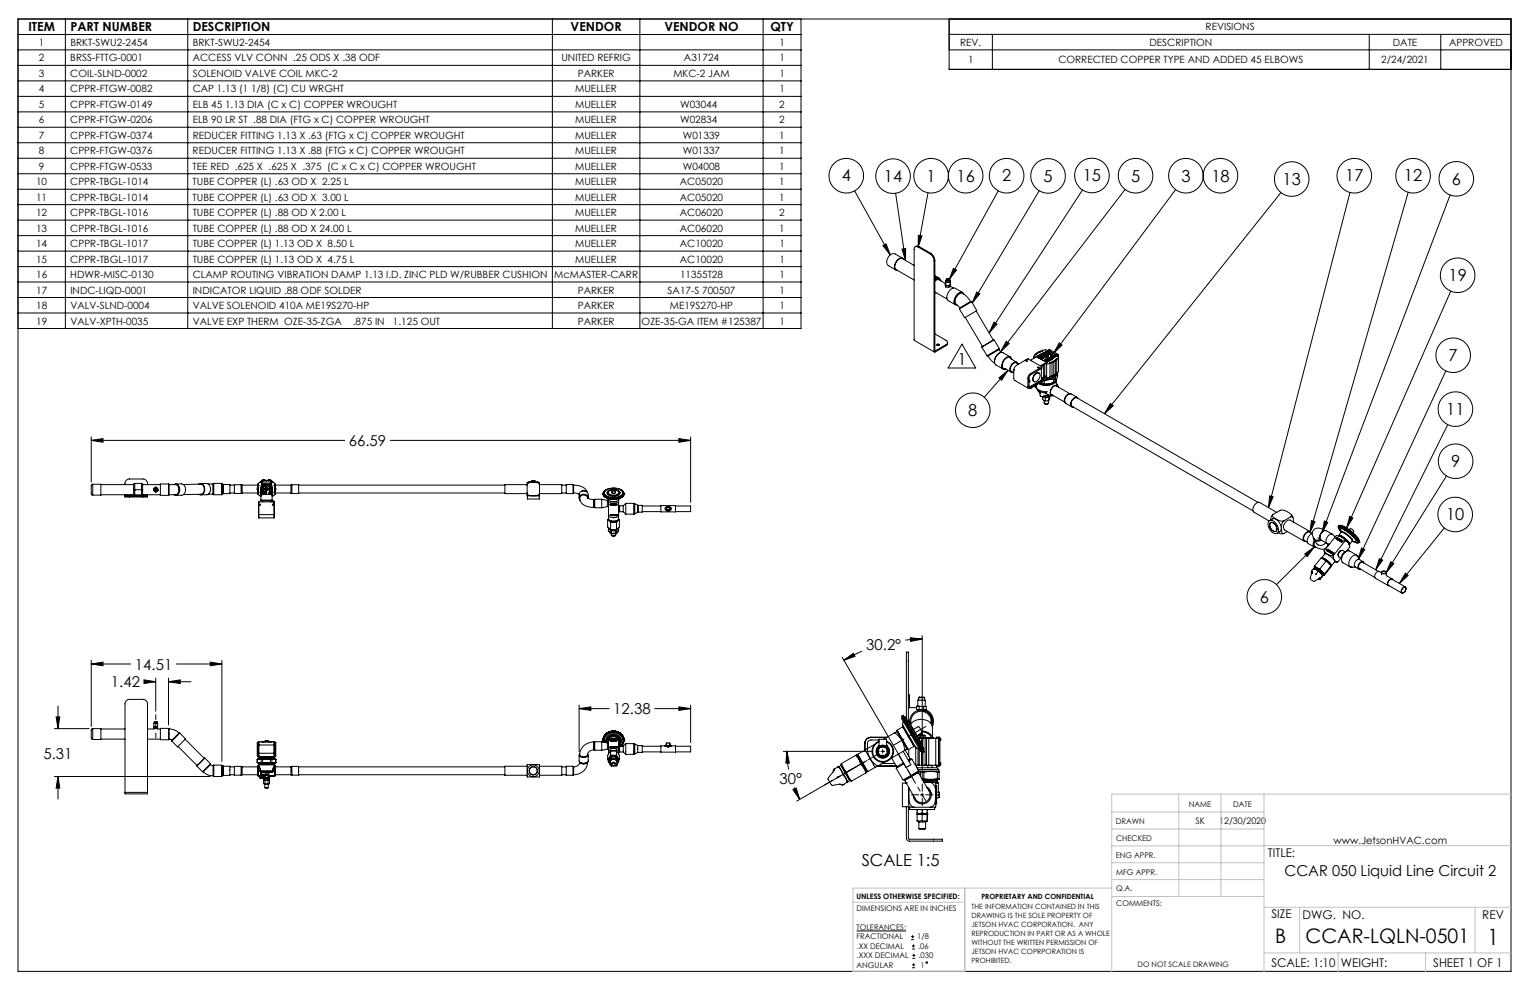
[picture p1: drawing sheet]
<svg xmlns="http://www.w3.org/2000/svg" width="432mm" height="279mm" viewBox="0 0 432 279" stroke-linecap="round" stroke-linejoin="round" font-family="sans-serif">
<defs><g id="words">
<text font-size="6.3" x="419.8" y="266.7">1</text>
<g font-size="5.6">
<text x="359.9" y="266.2">B</text>
<text x="368.5" y="266.2">CCAR-LQLN-0501</text>
</g>
<g font-size="4.7">
<text x="237.6" y="51.2">4</text>
<text x="249.5" y="51.3">14</text>
<text x="261.5" y="51.2">1</text>
<text x="270" y="51.2">16</text>
<text x="282.8" y="51.2">2</text>
<text x="294.5" y="51.3">5</text>
<text x="305.6" y="51.2">15</text>
<text x="319.2" y="51.2">5</text>
<text x="333.4" y="51.2">3</text>
<text x="341.9" y="51.2">18</text>
<text x="362" y="52.2">13</text>
<text x="379.6" y="51.2">17</text>
<text x="396.2" y="51.2">12</text>
<text x="409.7" y="52.1">6</text>
<text x="408.8" y="79.3">19</text>
<text x="408.8" y="101.9">7</text>
<text x="270.3" y="103.2">1</text>
<text x="273.3" y="117.4">8</text>
<text x="408.2" y="117.1">11</text>
<text x="409.5" y="131.8">9</text>
<text x="408.1" y="146.8">10</text>
<text x="355.5" y="170.1">6</text>
<text x="243.2" y="244.3">SCALE 1:5</text>
</g>
<g font-size="4.2">
<text x="98.5" y="125.9">66.59</text>
<text x="244.5" y="183.3">30.2°</text>
<text x="38.1" y="189">14.51</text>
<text x="31.3" y="194">1.42</text>
<text x="173.1" y="201.6">12.38</text>
<text x="12.3" y="214.3">5.31</text>
<text x="220" y="221.3">30°</text>
<text x="362.5" y="247.2">CCAR 050 Liquid Line Circuit 2</text>
</g>
<g font-size="3.5">
<text x="8" y="8.8">ITEM</text>
<text x="19.9" y="8.8">PART NUMBER</text>
<text x="54.4" y="8.8">DESCRIPTION</text>
<text x="161" y="8.8">VENDOR</text>
<text x="187.5" y="8.8">VENDOR NO</text>
<text x="217.4" y="8.8">QTY</text>
</g>
<g font-size="3.4">
<text x="357.8" y="241.9">TITLE:</text>
<text x="358.8" y="259.2">SIZE</text>
<text x="367.6" y="259.2">DWG. NO.</text>
<text x="418.3" y="259.3">REV</text>
<text x="358.8" y="272.9">SCALE: 1:10</text>
<text x="378.4" y="272.9">WEIGHT:</text>
<text x="404.5" y="272.9">SHEET 1 OF 1</text>
</g>
<g font-size="2.8">
<text x="340.3" y="8.6">REVISIONS</text>
<text x="11" y="17.3">2</text>
<text x="11" y="13">1</text>
<text x="19.8" y="17.3">BRSS-FTTG-0001</text>
<text x="19.9" y="13">BRKT-SWU2-2454</text>
<text x="54.4" y="17.3">ACCESS VLV CONN .25 ODS X .38 ODF</text>
<text x="54.4" y="13">BRKT-SWU2-2454</text>
<text x="158.5" y="17.3">UNITED REFRIG</text>
<text x="193" y="17.3">A31724</text>
<text x="220" y="17.3">1</text>
<text x="220" y="13">1</text>
<text x="271" y="13">REV.</text>
<text x="273.2" y="17.9">1</text>
<text x="298.7" y="17.9">CORRECTED COPPER TYPE AND ADDED 45 ELBOWS</text>
<text x="324.4" y="13">DESCRIPTION</text>
<text x="389.8" y="17.9">2/24/2021</text>
<text x="393.1" y="13">DATE</text>
<text x="408.9" y="13">APPROVED</text>
<text x="11" y="21.7">3</text>
<text x="19.8" y="21.7">COIL-SLND-0002</text>
<text x="54.4" y="21.7">SOLENOID VALVE COIL MKC-2</text>
<text x="163.1" y="21.7">PARKER</text>
<text x="190" y="21.7">MKC-2 JAM</text>
<text x="220" y="21.7">1</text>
<text x="11" y="26.1">4</text>
<text x="19.8" y="26.1">CPPR-FTGW-0082</text>
<text x="54.4" y="26.1">CAP 1.13 (1 1/8) (C) CU WRGHT</text>
<text x="162.3" y="26.1">MUELLER</text>
<text x="219.9" y="26.1">1</text>
<text x="11" y="34.8">6</text>
<text x="11" y="30.4">5</text>
<text x="19.8" y="34.8">CPPR-FTGW-0206</text>
<text x="19.8" y="30.4">CPPR-FTGW-0149</text>
<text x="54.4" y="34.8">ELB 90 LR ST .88 DIA (FTG x C) COPPER WROUGHT</text>
<text x="54.4" y="30.4">ELB 45 1.13 DIA (C x C) COPPER WROUGHT</text>
<text x="162.3" y="34.8">MUELLER</text>
<text x="162.3" y="30.4">MUELLER</text>
<text x="191.9" y="34.8">W02834</text>
<text x="191.9" y="30.4">W03044</text>
<text x="219.9" y="34.8">2</text>
<text x="219.9" y="30.4">2</text>
<text x="11" y="39.2">7</text>
<text x="19.8" y="39.2">CPPR-FTGW-0374</text>
<text x="54.4" y="39.2">REDUCER FITTING 1.13 X .63 (FTG x C) COPPER WROUGHT</text>
<text x="162.3" y="39.2">MUELLER</text>
<text x="192.7" y="39.2">W01339</text>
<text x="219.9" y="39.2">1</text>
<text x="11" y="47.9">9</text>
<text x="11" y="43.5">8</text>
<text x="19.8" y="47.9">CPPR-FTGW-0533</text>
<text x="19.8" y="43.5">CPPR-FTGW-0376</text>
<text x="54.4" y="47.9">TEE RED .625 X .625 X .375 (C x C x C) COPPER WROUGHT</text>
<text x="54.4" y="43.5">REDUCER FITTING 1.13 X .88 (FTG x C) COPPER WROUGHT</text>
<text x="162.3" y="47.9">MUELLER</text>
<text x="162.3" y="43.5">MUELLER</text>
<text x="192.7" y="47.9">W04008</text>
<text x="192.7" y="43.5">W01337</text>
<text x="219.9" y="47.9">1</text>
<text x="219.9" y="43.5">1</text>
<text x="10.2" y="52.3">10</text>
<text x="19.8" y="52.3">CPPR-TBGL-1014</text>
<text x="54.4" y="52.3">TUBE COPPER (L) .63 OD X 2.25 L</text>
<text x="162.3" y="52.3">MUELLER</text>
<text x="191.9" y="52.3">AC05020</text>
<text x="219.9" y="52.3">1</text>
<text x="10.2" y="56.6">11</text>
<text x="19.8" y="56.6">CPPR-TBGL-1014</text>
<text x="54.4" y="56.6">TUBE COPPER (L) .63 OD X 3.00 L</text>
<text x="162.3" y="56.6">MUELLER</text>
<text x="191.9" y="56.6">AC05020</text>
<text x="219.9" y="56.6">1</text>
<text x="10.2" y="61">12</text>
<text x="10.2" y="65.4">13</text>
<text x="19.8" y="61">CPPR-TBGL-1016</text>
<text x="19.8" y="65.4">CPPR-TBGL-1016</text>
<text x="54.4" y="61">TUBE COPPER (L) .88 OD X 2.00 L</text>
<text x="54.4" y="65.4">TUBE COPPER (L) .88 OD X 24.00 L</text>
<text x="162.3" y="61">MUELLER</text>
<text x="162.3" y="65.4">MUELLER</text>
<text x="191.9" y="61">AC06020</text>
<text x="191.9" y="65.4">AC06020</text>
<text x="219.9" y="61">2</text>
<text x="219.9" y="65.4">1</text>
<text x="10.2" y="69.7">14</text>
<text x="19.8" y="69.7">CPPR-TBGL-1017</text>
<text x="54.4" y="69.7">TUBE COPPER (L) 1.13 OD X 8.50 L</text>
<text x="162.3" y="69.7">MUELLER</text>
<text x="191.9" y="69.7">AC10020</text>
<text x="219.9" y="69.7">1</text>
<text x="10.2" y="74.1">15</text>
<text x="19.8" y="74.1">CPPR-TBGL-1017</text>
<text x="54.4" y="74.1">TUBE COPPER (L) 1.13 OD X 4.75 L</text>
<text x="162.3" y="74.1">MUELLER</text>
<text x="191.9" y="74.1">AC10020</text>
<text x="220" y="74.1">1</text>
<text x="10.2" y="78.5">16</text>
<text x="10.2" y="82.9">17</text>
<text x="19.8" y="78.5">HDWR-MISC-0130</text>
<text x="19.9" y="82.9">INDC-LIQD-0001</text>
<text x="54.4" y="78.5">CLAMP ROUTING VIBRATION DAMP 1.13 I.D. ZINC PLD W/RUBBER CUSHION</text>
<text x="54.4" y="82.9">INDICATOR LIQUID .88 ODF SOLDER</text>
<text x="156.4" y="78.5">McMASTER-CARR</text>
<text x="163.1" y="82.9">PARKER</text>
<text x="188.4" y="82.9">SA17-S 700507</text>
<text x="191.9" y="78.5">11355T28</text>
<text x="220" y="78.5">1</text>
<text x="220" y="82.9">1</text>
<text x="10.2" y="87.2">18</text>
<text x="19.9" y="87.2">VALV-SLND-0004</text>
<text x="54.4" y="87.2">VALVE SOLENOID 410A ME19S270-HP</text>
<text x="163.1" y="87.2">PARKER</text>
<text x="189.1" y="87.2">ME19S270-HP</text>
<text x="220" y="87.2">1</text>
<text x="10.2" y="91.6">19</text>
<text x="19.9" y="91.6">VALV-XPTH-0035</text>
<text x="54.4" y="91.6">VALVE EXP THERM OZE-35-ZGA</text>
<text x="99.6" y="91.6">.875 IN</text>
<text x="110.9" y="91.6">1.125 OUT</text>
<text x="163.1" y="91.6">PARKER</text>
<text x="181.1" y="91.6">OZE-35-GA ITEM #125387</text>
<text x="220" y="91.6">1</text>
<text x="376.4" y="238.1">www.JetsonHVAC.com</text>
</g>
<g font-size="2.5">
<text x="337.4" y="232.5">SK</text>
<text x="344.1" y="232.6">12/30/2020</text>
</g>
<g font-size="2.2">
<text x="335.6" y="227.8">NAME</text>
<text x="348" y="227.8">DATE</text>
<text x="314.9" y="232.6">DRAWN</text>
<text x="315" y="237.4">CHECKED</text>
<text x="314.9" y="242.1">ENG APPR.</text>
<text x="315" y="251.6">Q.A.</text>
<text x="315" y="246.8">MFG APPR.</text>
<text x="241.7" y="257.2">DIMENSIONS ARE IN INCHES</text>
<text x="315" y="255.8">COMMENTS:</text>
<text x="241.7" y="262.5">TOLERANCES:</text>
<text x="241.7" y="267.8">.XX DECIMAL</text>
<text x="241.7" y="265.1">FRACTIONAL</text>
<text x="258.9" y="265.1">1/8</text>
<text x="259.1" y="267.8">.06</text>
<text x="241.7" y="273.1">ANGULAR</text>
<text x="241.7" y="270.4">.XXX DECIMAL</text>
<text x="259.2" y="270.4">.030</text>
<text x="259.7" y="273.1">1</text>
</g>
<g font-size="2.1">
<text x="241.7" y="253.6">UNLESS OTHERWISE SPECIFIED:</text>
<text x="321.1" y="272.9">DO NOT SCALE DRAWING</text>
</g>
<g font-size="2">
<text x="274.2" y="256.5">THE INFORMATION CONTAINED IN THIS</text>
<text x="277" y="253.6">PROPRIETARY AND CONFIDENTIAL</text>
<text x="274.2" y="259">DRAWING IS THE SOLE PROPERTY OF</text>
<text x="274.2" y="261.6">JETSON HVAC CORPORATION. ANY</text>
<text x="274.2" y="264.1">REPRODUCTION IN PART OR AS A WHOLE</text>
<text x="274.2" y="266.6">WITHOUT THE WRITTEN PERMISSION OF</text>
<text x="274.2" y="269.1">JETSON HVAC COPRPORATION IS</text>
<text x="274.2" y="271.7">PROHIBITED.</text>
</g>
</g></defs>
<g fill="none" stroke="#000" stroke-width=".28">
<path d="M5.1 9.7h221M5.1 14.1h221M5.1 18.5h221M5.1 5.4h421.3v268.7h-421.3zM18.5 5.4v87.3M53 5.4v87.3M155.9 5.4v87.3M180.6 5.4v87.3M215.4 5.4v87.3M226.1 5.4v87.3h-221M267.9 5.4v14.2h158.5M267.9 9.7h158.5"/>
<path d="M267.9 14.1h158.5M280.1 9.7v4.4M280.1 14.1v5.5M386.4 9.7v9.9M406.6 9.7v9.9M5.1 22.8h221M5.1 27.2h221M5.1 31.6h221M5.1 35.9h221M5.1 40.3h221M5.1 44.7h221M5.1 49h221"/>
<path d="M5.1 53.4h221M5.1 57.7h221M241.2 53.9l10 18.1M252.8 54.5l2.8 19M261.9 54.4l-2.8 15.3M281.7 53.9l-13.8 25M293.3 53.8l-18.9 31.7M305.5 53.6l-26.3 40.3M317.5 53.4l-35.1 45.9M331.8 53.5l-34.4 46.2M361.5 54.3l-49.8 62.5M381 54.3l-23 89"/>
<path d="M397.4 54.3l-27.7 95.9M409.3 55l-36.2 95.3M5.1 62.1h221M5.1 66.5h221M5.1 70.9h221M5.1 75.2h221M5.1 79.6h221M249.2 69.3l.9-.5 1.1 3.2zM254.6 70.3l1-.1v3.3zM254.7 72.9l-2-1.2a2.05 2.05 0 0 0-2.4 2.4l.3 .8 2.2 1.3M255 73.2a1.15 1.15 0 0 0-2 .5l-.1 .2a1.5 1.5 0 0 0 .1 2.4h.3M258 74.9l-3.3-1.9a2.06 2.06 0 0 0-1.8 3.1l5.1 2.9"/>
<path d="M258.3 69.6l.5-.2 .6 .2 3.3 1.9a2.46 2.46 0 0 1 1.1 2v25.5l3.1-1.7a.67 .67 0 0 0 .5-.6 .67 .67 0 0 0-.5-.7l-3.1-1.8M259.1 69.7a.69 .69 0 0 0-.8-.1 .69 .69 0 0 0-.3 .8v25.5l5.7 3.4M259.1 69.7l3.4 1.9a2.46 2.46 0 0 1 1.1 2l.1 25.7h.3l3.2-1.8 .2-.8M259.2 66.4l1 .2-1.1 3.1zM263.8 79.3l1.1-.4 1.9 1.2M263.8 78.4h.1M263.8 77.8l1.2 .7M263.8 78.4l.3 .2M264 78.5a.88 .88 0 0 1 1.4 .5M264.1 78.6l1.1 .2M264.1 78.6l.1 .3a.85 .85 0 0 1 1.4 .4M264.1 78.6l-.3 .1"/>
<path d="M266.9 79.3v.9a.78 .78 0 0 0 1.3 0v-.9M267.1 79v.5l.4 .1 .5-.1 .1-.5M267.1 79.1a.32 .32 0 0 0-.2 .4 .32 .32 0 0 0 .5 .2 .44 .44 0 0 0 .6 0 .44 .44 0 0 0 .1-.6M267.2 78.8l.1-.1a.33 .33 0 0 1 .5-.1 .33 .33 0 0 1 .1 .5 .42 .42 0 0 1-.7-.3zM267.2 78.8h.6a.3 .3 0 0 1-.3 .3 .3 .3 0 0 1-.3-.3zM267.3 78.7l-.1 .1a.41 .41 0 0 0 .4 .4 .41 .41 0 0 0 .4-.4l-.1-.1M269.1 75.7l.8 .5-2 2.7zM5.1 84h221M5.1 88.3h221M263.8 82.4l3.5 2M264.1 82.5l-.3 .2M264.3 97.3l.1-.1a.35 .35 0 0 1 .4-.2 .35 .35 0 0 1 .2 .4l-.3 .1z"/>
<path d="M264.4 97.4h.6M266.8 80.1l.1 .4M266.8 80.1l.1 .9M266.9 81l.8 .1M266.9 80.5v.5M266.9 80.5l.8 .1M267.7 80.6v.5M268.1 80.9v.1M268.2 80.1l.1 .2M268.3 80.8l.8 .5M268.3 80.8l-.6 .3M268.3 80.3l-.6 .3"/>
<path d="M268.3 80.3v.5M270.8 86.9v.3M271.5 97.1l3.9 6.8h-7.8zM271.7 82.5l-2.1-1.1a2.22 2.22 0 0 0-2.4 2.3l.1 .7 .3 .4 2.1 1.2M272 83a1.15 1.15 0 0 0-1.1-.5 1.15 1.15 0 0 0-1 .8 1.92 1.92 0 0 0-.1 2.8h.4M272.4 89.6l4.9 8.2M273.9 85.1l-.4-.6a2.88 2.88 0 0 0-2.5-1.7 2.01 2.01 0 0 0-.9 3.2l.7 .9M273.9 85.1l-3.1 1.8M273.9 85.1l.3 .1M274.2 85.2l1.5 2.4-2 1.2-1.5 .9-1.4-2.5M274.2 85.2l-3.4 2M275.5 87.8l4.9 8.2"/>
<path d="M275.7 82.4l.8 .5-2.1 2.6zM277.1 97.9l1.5 2.5M280.4 96l.1-.1-3.4 2 .2-.1M280.4 96l-3.1 1.8M280.5 90.9l.9 .6-2.2 2.4zM280.5 95.9l1.5 2.5M281.9 98.6l.7 .9M281.9 98.6l-3.1 1.9M282 98.4l-3.4 2M282 98.4l-.1 .2M282.1 99.6l-1.1 1.1-.3 1.3M284 96.3l.8 .6-2.4 2.4z"/>
<path d="M292.3 99.9v.2M292.7 99.6v.2M293.1 99.3v.3M293.7 99.1v.2M293.9 100h.1M294.1 99.8l-3 1.7v.2M294.1 99.9h.1M294.2 99v.1M294.3 99.9h.1M294.3 99.8l.1 .1M294.4 99.9h.1M294.4 99.9h-.1"/>
<path d="M294.4 99.7h.1M294.4 99.6l-2.2 1.3M294.5 99.8h.1M294.5 99.7h-.1M294.5 99.7h.1M294.6 99.6l-.1 .1M294.6 99.7h.1M294.6 99.7l.1 .1M294.6 99.6h.1M294.7 99.7h.1M294.7 99.7h.2M294.8 99.7h.1"/>
<path d="M294.8 99.6h.1M294.9 99.6h-.1M294.9 99.6h.1M294.9 99.6v.1M295 99.6h.1M295 99.9l-1 .6M295.2 99.4h.1M295.2 99.4v.1M295.5 99.7l-2.3 1.3M295.5 99.7h.2M295.6 99.3h-.6l-2.1 1.2v.3M295.6 99.3h.1"/>
<path d="M295.6 99.7h.1M295.6 99.3l.2 .2M295.6 99.3l-2.7 1.5M295.6 99.6h.1M295.6 99.8h.1M295.6 99.6l.2 .1M295.7 99.7l-.1 .1M295.7 99.7h.1M295.7 99.6h.1M295.7 99.6v.1M295.8 99.5l.1 .1M295.8 99.5h.1"/>
<path d="M295.8 99.6h.1M295.8 99.6v.1M295.8 99.7h.1M295.8 99.5l-.3 .2M295.8 99.5l.2 .1M295.9 99.6h.1M295.9 98.9l.4-.2 2.3 1.3M295.9 98.9v.1M295.9 99l-.4 .3 .4-.3M295.9 98.9l2.3 1.3M295.9 99l2.3 1.3M295.9 100h.1"/>
<path d="M295.9 100h-.1M295.9 100h.2M296 99.6h.1M296 99.9h.2M296 99.6l-.7 .4 .4 .1M296 99.6l.3 .2M296 99.9l-.1 .1M296.1 99.9h.1M296.1 98.8l-.5 .2-.5-.3-.9 .2v.2l-.5-.1v.3l-.4-.1-.2 .1 .1 .3h-.5l.1 .2h-.5l.3 .2-.2 .2a.46 .46 0 0 0-.6 .4M296.1 99.9l-.2 .1M296.2 99.8h.1M296.2 99.8l.1 .1"/>
<path d="M296.2 99.8l-.3-.1-.4 .2M296.2 99.8h.2M296.3 99.8h.1M296.3 99.7l1.4 .9-.1 .2M296.3 99.9h.1M296.3 99.7v.1M296.3 99.7l-.2 .2M296.4 99.9l1.3 .7-.1 .3M296.4 99.8v.1M298.9 96.8l.9 .6-2.4 2.3zM409.4 82.2l-29.4 66.8M278.6 100.4l.2 .1"/>
<path d="M278.8 100.5l1 1.2 .9 .9M280.7 102.1l.2 .8 2.2 1.3M280.7 101.9v.2M281.9 106.6l2.6-2.1-1.8 2.8zM283.1 104l.7 .1M283.7 104.1l1.6 .9M284.5 104.5l-6.7 7.6M284.9 100.9l.5 .4M285.1 100.7l-2-1.1a2.26 2.26 0 0 0-2.4 2.3v.2M285.2 101a1.8 1.8 0 0 0-2.3 1.7 .95 .95 0 0 0 .6 1.4M285.3 101.3l1.6 .9M285.4 104.8l.7 .4"/>
<path d="M285.5 101.4a.93 .93 0 0 0-.7-.8 .93 .93 0 0 0-1 .5l-.6 .6a1.68 1.68 0 0 0 .1 2.5h.6M286.1 104.4h.1M286.1 104.4v2.4M286.1 106.8l.3 .6M286.4 107.4l3.8 2.2 .6-.1M286.8 102.4l.7 .4M286.9 102.4a1.51 1.51 0 0 0-1.5 .8 1.51 1.51 0 0 0 .1 1.6M287.2 102.6a.97 .97 0 0 0-1-.4 .97 .97 0 0 0-.8 .8 1.17 1.17 0 0 0 .2 2.1h.2M289.3 101.7l-2.6 1.5-.6 1.2M289.4 101.7l.8-.4 3.8 2.3M289.4 101.7l.5 .2-.1 .1-.5-.3M289.4 101.7h-.1"/>
<path d="M290.4 107.4h.1M290.4 107.7h.1M290.5 107.7l.1 .1M290.5 107.7h.1M290.6 107.2l-.2 .2M290.8 109.5h.1M291.1 101.6v.2M291.8 100.6l.4 .3M291.8 100.6v.5M291.9 108.9l.4 .4M292.2 100.9h.1M292.3 109.3h.1"/>
<path d="M292.3 105.6a.71 .71 0 0 1 1-.3 .71 .71 0 0 1 .2 1l-.2 .5a1.09 1.09 0 0 1-1.6 .7 1.85 1.85 0 0 1 .6-1.9zM292.3 109.3l.1 .1M292.4 108.8h.1M292.4 109.3a2.86 2.86 0 0 0 3 1.6M292.4 108.6a2 2 0 0 0 2.3 1.9l.8 .1M292.4 108.9v.3M292.8 103.7l.5 .3M292.8 100.6l.1 .3M292.8 110.1l.7 .8M292.9 100.8h.1M292.9 100.9l2.1 1.2M292.9 100.8l.3 .2"/>
<path d="M292.9 103.6l-.1 .1M292.9 103.6l.5 .4M293.1 108.2a3.8 3.8 0 0 0 4.9-.7l.1-.4v1.3M293.2 100.6h.1M293.2 101h.1M293.2 101l.2 .1M293.2 105.3a1.48 1.48 0 0 0-1.5 .7 1.48 1.48 0 0 0 .2 1.7M293.3 104l-2.9 1.8-.3 .9v2.4a.46 .46 0 0 0 .2 .5 .46 .46 0 0 0 .5-.1M293.3 108.1h.1M293.3 108.1l-2.5 1.4M293.4 101.1l.3 .2M293.4 108a4.1 4.1 0 0 0 3.5 .1"/>
<path d="M293.4 110.8l.2 .1M293.4 104h-.1M293.4 108.1h-.1M293.4 108.1h.1M293.4 100.3h.1M293.4 108l.7 .3M293.5 100.4h.1M293.5 110.9v.8l.4 .2M293.5 101.1h.1M293.5 101.1l.2 .1M293.5 100.3h.1M293.7 110.6l-.1 .3"/>
<path d="M293.7 100.3h.1M293.7 101.3h.1M293.7 100.2h.1M293.7 101.3l1.3 .7M293.7 111.9h.7M293.8 100.1v.1M293.9 101.1h.1M293.9 101.1v.1M293.9 101.1l-.1 .1M293.9 101.1l-.2 .2M293.9 104v3.3M293.9 107.2l.1 .1"/>
<path d="M293.9 101.2h.1M294 101.1h.1M294 100.8l-.5 .3M294 100.1l-.1 .1M294 100.2h.1M294 100.1h.1M294.1 101.1h.1M294 100h.1M294 103.6v.3l-3.3 2-.3 .5v2.6l.4 .2 3.2-1.9M294 107.3l-3.5 1.9M294 107.7h.1M294 107.7l-.6 .4"/>
<path d="M294 101v.1M294 107.4h.1M294 103.6l-.6 .4M294 107.3v.4M294.1 101h.1M294.1 100.1h.1M294.1 101l.1 .1M294.1 107.4l.6 .1M294.1 108.3l.6 .1M294.1 107.4v.9M294.2 101.1h-.1M294.2 101.1h.1"/>
<path d="M294.3 101h.1M294.3 100.9l-.3 .1M294.3 100.9l-.3-.2-.6 .4M294.3 101h-.1M294.3 101h-.2M294.3 100.9h.1M294.3 100.9l.1 .1M294.4 111.9l.2 .1M294.4 101h.1M294.4 111.9h.1M294.4 111.9l-.1 .8 .7 .4M294.5 102.9v.1"/>
<path d="M294.5 111.8l.5 .2M294.5 103v3.4l-.6 .3M294.6 112h.1M294.6 100.6h.1M294.6 100.6a.68 .68 0 0 0 1.1 .3M294.7 112l.7 .1M294.7 113v.9l1 .1M294.7 112l.3 .3M294.7 107.5v.9M294.7 100.2l.2 .6M294.7 100.2l.2 .2M294.8 106.5h.4"/>
<path d="M294.8 100.2v.1M294.8 100.9h.9M294.8 111.6l-.4 .3M294.8 111.6h.1M294.8 100.2h-.1M294.9 114h.8M294.9 101.8h.1M294.9 102.7v3.4M294.9 106.1l.1 .1M294.9 106.1l-.4 .2M294.9 100.1l-.1 .1M294.9 100.5v.3"/>
<path d="M294.9 100.8l.5 .1M294.9 100.1l.8 .4M294.9 110.9l1.5 .8h.9M294.9 101.7h.3M294.9 101.7l.3-.1-.1 .2M294.9 101.7l.3-.1 .1 .1-.2 .1M294.9 101.7h.1M295 101.6h.1M295 101.6v.1M295 101.6l.2 .1M295 111.6h.1M295 102.7h.1"/>
<path d="M295 102.1h.6M295 102h.6M295 101.6h.2M295 102.6l-1.1 .7 .6-.3M295 106.2l-1.1 .6M295 106.2h.1M295 100l-.1 .2M295 100h.1M295 100.5l.3 .1M295 100l.7 .4M295 102.5v.2M295 106.2v.2l.4 .2"/>
<path d="M295 111.6v.4M295 112.3v.8M295 102.5l.4 .2M295.1 111.6h-.1M295.1 101.6h.1M295.2 101.6l-.2 .1M295.2 101.7h.1M295.2 101.6v.1M295.2 100h-.2M295.2 100h.3M295.3 100.6h.1M295.4 102.7v3.9"/>
<path d="M295.4 101.6h.1M295.4 100.6v.3M295.4 112.1l-.4 .2M295.4 112.1h.6M295.5 101.5v.1M295.5 100.5l-.5 .1v.2M295.5 100.5l-.2 .1M295.5 100.5l-.1 .1M295.5 100.5h.2M295.6 101.5h.1M295.6 101.5l.1 .1M295.7 100.4h.1"/>
<path d="M295.7 100.4v.1M295.7 101.6h.1M295.7 101.4h.1M295.7 100.2l.1 .1M295.7 101.4l.1 .1M295.7 101.5h.1M295.7 101.5l.4 .1h-.5l.2-.1M295.7 101.4h.2M295.8 100l.1 .2M295.8 100h.1M295.8 100.3l-.1 .1M295.8 101.3h.1"/>
<path d="M295.8 100l-.1 .1M295.8 100.3v.1M295.9 100.1h.1M295.8 100.4l.1 .2-.2 .3M295.8 101.4h.1M295.8 100.4v.3l-.4 .2M295.8 100.4h-.1M295.8 111.5l.2-.1-1.2 .2M295.8 101.5h.1M295.9 113l-.2 1M295.9 100l.1 .1M295.9 101.4h.1"/>
<path d="M295.9 111.5h.1M295.9 101.4h.2M296 100h.1M296 100h-.1M296 113l-1 .1M296 111.9l-1 .1M296 111.9l-.6 .2-.8-.2M296 101.3l.1 .2M296 111.5v.4M296 112.1v.9M296 101.4h.1M296 101.2h.1"/>
<path d="M296.1 100l-.1 .1M296.1 101.4h.1M296.1 101.3h.1M296.1 100h.1M296.1 111.8l-.5 .3M296.1 111.8l.2-.2v.8l-.3 .6M296.1 101.1v.1M296.1 101.2h.1M296.1 101.1h.1M296.1 101.4l.1 .2-.3-.1M296.1 101.5h-.1M296.1 111.8l-.1 .3"/>
<path d="M296.1 101.3l-.2 .1M296.2 111.7h.1M296.2 111.6l-.2 .3M296.2 101.1h.1M296.2 101.2h.1M296.2 101.3l-.2 .1M296.2 101.3l.2 .1-.7 .1M296.3 101.3h.1M296.3 106.4l-.9 .2M296.3 102.5v3.9M296.4 101h.1M296.4 101.1h.1"/>
<path d="M296.4 101.2h.1M296.4 101.3h.1M296.4 101.2l.2 .1h-.3M296.4 101.2v.1M296.4 101.1v.1M296.4 100.4l.1 .1M296.4 100.4h.3M296.5 101.1l.3 .1zM296.5 100.9h.1M296.5 100.4l.1 .1M296.5 101h.1M296.5 100.4h.1"/>
<path d="M296.5 100.5h.1M296.5 101.3v.1M296.5 101l.1 .1M296.5 101.1h.1M296.6 100.9h.1M296.6 101.1l.1 .1zM296.6 100.3l.1 .1M296.6 100.3h.1M296.6 106.3l-.3 .1M296.6 100.4v.1M296.6 101h.1M296.6 100.8h.1"/>
<path d="M296.6 100.4h.1M296.6 100.5h.1M296.6 101h-.1M296.6 100.8l.1 .1M296.6 101l.3 .1M296.7 100.8h-.1M296.7 100.8h.1M296.7 100.4h.1M296.7 100.3h.1M296.7 100.9h.1M296.7 100.4l-.2 .1M296.7 101l.2 .1"/>
<path d="M296.8 100.3h.1M296.8 100.3h-.1M296.8 111.3l3.7 2.2M296.8 100.2h.1M296.8 100.9h.1M296.9 100.5h.1M296.8 101l.1 .1M296.8 101.1h.1M296.8 100.2l.2 .1M296.9 100.3h.1M296.9 100.9l.2 .1zM296.9 100.9h.1"/>
<path d="M296.9 101.1h.1M296.9 100.5l.1 .1M296.9 102.3v3.9h-.6M297 100.3h-.1M297 100.5l.2 .1M297 101.2l-3.3 2M297 100.5l.1 .1M297 101v.1M297 100.5h.1M297.1 106.1l-.2 .1M297.1 101.1v.1M297.2 100.4l.1 .1"/>
<path d="M297.2 101.1l-2.2 1.4M297.4 107.1l-2.7 .4M297.4 107.9l-.9 .3-1.8 .2M297.4 100.8l-.1 .2M297.4 107.1v.8M297.4 102.1v3.9h-.5M297.4 105.8h.1M297.5 107.9l-1.1 .5-1 .2-2.1-.5M297.5 105.8l-.1 .1M297.6 100.9l-2 1.2M297.7 100.6l-.6 .6M297.7 100.6v.1"/>
<path d="M297.8 106.8l-.4 .3M297.8 107.7l-.4 .2M297.8 106.8v.9M297.9 101.8v3.9l-.4 .1M297.9 105.5h.1M298.1 108.3l.2 .2M298.1 105.5a3.5 3.5 0 0 1-3.9 1.3M298.2 100.2l.4-.2v.3M298.2 100.3l-.5 .3M298.2 100.2v.1M298.2 105.5a3.2 3.2 0 0 1-4.3 1.5l1.1-.7M298.2 101.5v3.9l-.3 .1"/>
<path d="M298.3 108.4l.4 .9M298.4 100.2h.1M298.5 109.1a.89 .89 0 0 0-1-.3 .89 .89 0 0 0-.6 .7 1.15 1.15 0 0 0 .1 2h.1M298.5 105.2v.1M298.5 100.2h.1M298.5 100.2l-.8 .4M298.5 100.2l.1 .1M298.5 105.3l-.7 1.5M298.5 105.3v.9l-.7 1.5M298.6 100.3l-.3 .2 .4 .3M298.6 100.3v.4M298.7 100.8a.57 .57 0 0 1-.7 .6l.2 .1-.5 .1 .2 .2-.6 .1 .1 .2-.2 .1a.22 .22 0 0 0-.3-.1 .22 .22 0 0 0-.1 .3l-.5-.1-.1 .3-.8 .1"/>
<path d="M298.7 100.8v3.9l-.2 .5h-.3M301.9 111.1l-3.7-2.1a1.56 1.56 0 0 0-1.4 2.4M302 111.1a1.75 1.75 0 0 0-1.4 2.5M302.2 114.1l.4 .6M302.5 114.6l51.1 29.6M303.2 112.3h.8M303.8 112.2l51.2 29.6M304 112.1l-1.6-.9a1.76 1.76 0 0 0-1.6 2.7l1.7 .9M304.2 112.4a1.41 1.41 0 0 0-1.9 1.5 .66 .66 0 0 0 .5 .9M304.3 112.5a.88 .88 0 0 0-.9-.4 .88 .88 0 0 0-.7 .6 1.36 1.36 0 0 0 0 2.2h.2M313.4 113.9l.8 .6-2.5 2.3zM408.1 104.7l-24.8 53.2"/>
<path d="M408.6 119.8l-20.3 41M25.8 124.3l3.3-.5v1zM25.8 123.3v12.8M25.8 124.3h71.5M26.2 136.7h-.1a3.1 3.1 0 0 0-.3 2.5l.1 .4 .3 .1M26.2 136.7h2.3v3h-2.3M26.2 136.7v3M28.5 136.8h9.2M28.5 139.6h9.2M35.3 140v.3h1.2M35.3 140h1.2M35.3 139.8v.2"/>
<path d="M35.3 136.8a1.31 1.31 0 0 1 1.2-1.6h3.9a1.36 1.36 0 0 1 1.2 1.6M35.3 139.6v.2M35.3 139.8h2.4M36.5 140h3.9M36.5 140v.3M37.7 138.2h2.6M37.7 138.2v1.8M38 139.8h1.9M38 138.2v-1.8h1.9v1.8M38 138.2h.1M38 136.6h-.3v1.6M38 139.7h1.9"/>
<path d="M38 138.2v1.8M39.9 138.2h.1M39.9 136.6h.4v1.6M39.9 138.2v1.8M40.3 136.8h5M40.3 139.6h5M40.3 139.8h1.3M40.3 138.2v1.8M40.4 140h1.2M40.4 140v.3M41.6 140a.53 .53 0 0 1-.8 .3h-.4M41.6 139.8v.2"/>
<path d="M41.6 139.6v.2M43.4 138.1a.53 .53 0 0 0 .6 .5 .53 .53 0 0 0 .5-.5M43.4 138.5h.1M43.4 138.5v-.7l.6-.4 .5 .4v.7M43.4 138.5l.6 .3M43.5 138.1h.1M43.5 138.1a.42 .42 0 0 0 .5 .4 .42 .42 0 0 0 .4-.4M43.7 138.1a.26 .26 0 0 1 .2-.2 .26 .26 0 0 1 .3 .2M44 138.8h.1M44.4 138.1h.1M44.5 138.5h.1M44.5 138.5l-.5 .3"/>
<path d="M47.6 136.6v3.2M47.6 136.6h-2.3v3.2h2.3M47.6 136.6l.1 .2M47.7 136.8h.9a1.5 1.5 0 0 1 1.9 1.5 1.5 1.5 0 0 1-2.1 1.3h-.7M47.7 136.8v2.8M47.7 139.6l-.1 .2M49.1 136.7a1.36 1.36 0 0 1 1.4 .5 1.36 1.36 0 0 1 .2 1.5 1.04 1.04 0 0 1-1.6 .9M49.6 136.6h1.6a1.72 1.72 0 0 1 1.2 1.6 1.72 1.72 0 0 1-1.1 1.6h-1.7M56.1 136.7a1.19 1.19 0 0 1 1.3 .1 1.19 1.19 0 0 1 .4 1.3 1.21 1.21 0 0 1-.4 1.2 1.21 1.21 0 0 1-1.2 .2M56.5 136.6a1.48 1.48 0 0 1 1.1 1.4 1.48 1.48 0 0 1-1 1.5M56.6 136.5h1.6a1.39 1.39 0 0 1 1.2 1.6M56.7 136.6l-5 .1"/>
<path d="M56.8 139.5l-5 .1M58.7 136.6h1.4M58.8 139.5h1.3M59.4 138.1v.2a1.29 1.29 0 0 1-1.1 1.3l-1.6 .1M59.4 138v.1M60.1 136.6v2.9M60.1 139.5l.2 .1M60.2 136.6v2.8M60.3 136.4v3.2M60.3 136.4h2.3v3.2h-2.3M60.3 136.4l-.2 .2M62.6 139.5h.1"/>
<path d="M62.6 136.6h.1M62.7 136.6v2.8M62.7 136.6l.3 .1M62.7 139.4v.1M63 136.7h.1M63 139.3h.1M63 136.7v2.6M63 139.3l-.3 .2M63 136.7h1.9v2.6M63 139.3h1.9M64.9 136.9h1.2M64.9 139.1h1.2"/>
<path d="M64.9 139.3h.1M68.1 136.8v2.5M68.1 136.8h-2v2.5h2M68.1 136.8l.2 .1M68.3 136.9v2.2M68.3 136.9h4.4M68.3 139.1h4.4M68.3 139.1l-.2 .2M72.6 137.8v.5M72.7 138.4l.1 .2M72.7 139.4l.2 .1M72.7 136.7v.5z"/>
<path d="M72.7 138.9v.5zM72.7 137.4h.1M72.7 138.5v.2M72.8 137.4l-.1 .2M72.9 137.9v.2M72.9 136.5l-.2 .2M72.9 138.9l.2 .1a.43 .43 0 0 0-.3 .5 .43 .43 0 0 0 .3 .3l.5 .1M72.9 137.1l-.2 .2 .3 .2a.24 .24 0 0 0-.4 .2 .24 .24 0 0 0 .3 .3v.1a.24 .24 0 0 0-.3 .2 .24 .24 0 0 0 .4 .2l-.3 .3 .2 .1M72.9 138.9v.2M72.9 139.4v.1M72.9 136.5v.1M72.9 136.9v.2"/>
<path d="M72.9 139.5h.1M72.9 136.5h.1M72.9 138.4l.1 .2M73 137.5l-.1 .1M73 138.9l.1 .2M73.1 137l-.1 .1M73.6 139.9v.2M73.6 139.9h.1M73.7 135.9h.1M73.7 135.9l-.1 .2M73.7 137.5l-.1 .5M73.7 137.3l-.1 3.8"/>
<path d="M73.8 137.9h.1M73.8 137.6h.1M73.8 137.5h.1M73.8 138.1h.1M73.8 138.4h.1M73.8 137.7l.1 .1M73.8 137.8h.1M73.8 138.6h.1M73.8 137.3h.1M73.8 138.3v.1M73.8 138.2v.1M73.8 138.2h.1"/>
<path d="M73.8 137.7v.1M73.8 137.8v.1M73.8 137.8l.1 .1M73.8 138.5v.1M73.8 138.5l.1 .1M73.8 137.4v.2M73.8 137.4h.1M73.9 138.7h.1M73.9 137.4h.1M73.9 138.6h.1M73.9 137.6h.1M73.9 137.5h.1"/>
<path d="M73.9 138.1h.1M73.9 138.3h.1M73.9 138.2l-.1 .1M73.9 137.8h.1M73.9 137.9h-.1M73.9 137.3l-.1 .1M73.9 138.3l-.1 .1M73.9 137.2h.1M73.9 137.2v.1M73.9 137.3h.1M73.9 137.3v.1M73.9 138.2h.1"/>
<path d="M73.9 135.6h2.6M73.9 135.7h-.2v.4h-.5l-.1 .2a.45 .45 0 0 0-.3 .4 .45 .45 0 0 0 .3 .4h-.2M73.9 135.7h.1M73.9 139l.1 .1M73.9 138.4h.1M74 138.1h.1M73.9 136.9h.1M73.9 137.9h.1M73.9 139h.1M73.9 139.1l.1 .1M73.9 139.1h.1M73.9 135.6v1"/>
<path d="M73.9 138.1v.2M73.9 136h2.6M74 137.8h.1M74 138.8h.1M74 137.2h.1M74 138.5h.1M74 137.3h.1M74 137.3l-.1 .1M74 136.9h.1M74 136.9h-.1M74 139h-.1M74 139h.1"/>
<path d="M74 137v.1M74 137h.1M74 136.9l-.1 .1M74 137.4v.1M74 137.4h.1M74 137.9h.1M74 138.6h.1M74 138.4h.1M74 137.2l-.1 .1M74 138.3h.1M74 137.3v.1M74 139.1v.1"/>
<path d="M74 139v.1M74 136.9v.1M74 137.5h.1M74 139.1h.1M74 138.6v.1M74 136.5l-.3 .3v2.4l.3 .3M74 136.5h2.4l.3 .2-.1 2.7-2.6 .1M74 136.5v3M74.1 138.6h.2M74.1 137.4h.2M74.2 135.5v-.1l.4 .1M74.4 136.7h.1"/>
<path d="M74.4 136.8h.1M74.4 136.6h.1M74.4 136.5v3M74.4 136.9h.1M74.5 136.8h.1M74.5 136.9h.1M74.5 136.8v.1M74.5 136.7h.1M74.5 136.6h.1M74.5 136.6l-.1 .1M74.6 136.5v.8h.3v-.8M74.6 139.5v-.8h.3v.8"/>
<path d="M74.8 138.1l.1 .2M74.8 138.1h.8M74.9 139.2h.1M74.9 139h.1M74.9 138.9h.1M74.9 136.8h.1M74.9 136.7h.1M74.9 136.6h.1M74.9 136.8l.1 .1M74.9 137.1h.2l-.2 .1M74.9 138.8l.2 .2M74.9 139.1h.2"/>
<path d="M74.9 139.3l.1 .1M74.9 136.7h.2M74.9 139h.2M74.9 138.9l.1 .1M74.9 137.8l-.1 .2 .8-.1-.1-.1M74.9 137.8v.5M74.9 138.3l.2 .1M75 139.2h.1M75 137v.1M75 137h.1M75 139.3l.1 .1M75 139.1h.1"/>
<path d="M75 139.1l-.1 .1M75 139.2h-.1M75 139.3h.1M75 139.1v.1M75 136.8h-.1M75 136.8h.1M75 139.3v.1M75 137.1h.1M75 138.9h-.4v.5h.3v-.5M75 138.9h-.1M75.1 136.7h.1M75.1 136.8l-.1 .1"/>
<path d="M75.1 137h-.1M75.1 137h.1M75.1 136.6h.1M75.1 136.6h-.5v.6h.3v-.6M75.1 136.9l-.2 .1M75.1 138.9h.1M75.1 136.6l-.2 .1M75.1 137.7l-.2 .1M75.3 137.7l.2 .1M75.5 137.8v.5M75.5 138.3l-.2 .1M75.6 138.1l-.1 .2"/>
<path d="M75.6 137.1h.2M75.6 136.7l.2 .1zM75.6 136.8h.2M75.7 136.7v.1M75.7 137v.1M75.7 136.8v.1M75.7 136.8h.1M75.7 136.9h.1M75.7 136.9v.2M75.8 136.8l-.1 .1M75.8 135.5v-.1l.4 .1M75.8 137l-.2-.1 .2 .2"/>
<path d="M75.8 137l-.2 .1M76 137.1h.1M76 139h.3l-.1 .3v-.3h-.2v.3zM76 139.1h.2zM76 139.2l.2-.1-.2 .1M76 139.2h.1M76.1 136.8l.1 .1zM76.1 139.3h.1M76.1 139v.1M76.1 136.8v.1M76.1 139h.1M76.1 139.2h.1"/>
<path d="M76.1 137.5h.1M76.1 137.4h.1M76.1 137.9h.1M76.1 138.5h.1M76.1 136.9l-.1 .2M76.1 136.9v.1M76.1 137.3l.2 .1M76.1 139l.1 .1M76.2 137.5h.1M76.2 138.6h.1M76.2 139.2h-.1M76.2 139.1h.1"/>
<path d="M76.2 138h.1M76.2 138.8h.1M76.2 137.8h.1M76.2 137.9h.1M76.2 138.1v.1M76.2 137.4h-.1M76.2 137.4h.1M76.2 138.4h.1M76.2 138.5h.1M76.2 138.3h.1M76.2 138.4l-.1 .1M76.3 138.6h.1"/>
<path d="M76.3 137.7h.1M76.3 138.5h.1M76.3 138.3h.1M76.3 137.6v.1M76.3 138.2h.1M76.3 137.6h.1M76.3 138h.1M76.3 137.9h.1M76.3 137.3v.1M76.3 137.3h.1M76.3 138.5v.1M76.3 138.2v.1"/>
<path d="M76.4 138.3v.1M76.4 137.3l.2 .1zM76.4 138.5h.2v.2h-.2zM76.4 138.3h.1M76.4 138.3l.2 .1-.2 .1M76.4 138l.2 .1v-.2h-.2l.1 .1M76.4 137.5h.1M76.4 137.7l.2 .1zM76.4 138.4v.1M76.4 138.4h.1M76.5 135.6l.1 1.7M76.5 135.7h.2v.4h.6a.57 .57 0 0 1 .1 1h.1"/>
<path d="M76.5 138.4h.1M76.5 138h.1M76.5 137.5h.1M76.5 135.7v1.2l.3 .9v3.3M76.6 137.5h-.2M76.6 137.3l.2 .7M76.6 137.5h-.2h.2M76.6 138.1l-.2 .1M76.6 138.1v.1M76.7 135.9h.1M76.7 135.9l.2 .2M76.9 139.9l-.1 .2"/>
<path d="M77.4 137l.1 .1M77.5 138.9l-.1 .2M77.5 139.5h.1M77.5 136.5h.1M77.5 137.5v.1M77.5 137.1l.3 .2-.3 .2a.25 .25 0 0 1 .3 .3 .25 .25 0 0 1-.3 .2 .25 .25 0 0 1 .3 .3 .25 .25 0 0 1-.3 .2l.3 .2-.3 .2M77.5 138.9l-.1 .1a.47 .47 0 0 1 .2 .5 .47 .47 0 0 1-.3 .4h-.5M77.5 136.5l.2 .2M77.5 136.9v.2M77.5 136.5v.1M77.5 139.4v.1M77.5 138.9v.2"/>
<path d="M77.5 138.4v.2M77.6 137.9v.2M77.6 137.4l.2 .2M77.7 139.4l-.2 .1M77.7 138.9v.5zM77.7 136.7v.5zM77.7 138.6h.1M77.7 137.4v.1M77.7 136.9h4.4M77.7 139.1h4.4M77.8 138.4l-.2 .2M77.8 137.8v.5"/>
<path d="M82.1 136.9v2.2M82.1 139.1l.3 .2M82.4 136.8h1.9v2.5h-1.9M82.4 136.8v2.5M82.4 136.8l-.3 .1M84.3 136.9h58.2M84.3 139.1h58.2M110.2 124.3h84.7M148.8 136.9v-.8h3.5v.8M148.8 139.1v.8M148.8 136.9v-.3a3.2 3.2 0 0 1 3.3-.1l.2 .4M148.8 139.1a1.25 1.25 0 0 0 1.7 .8l1.3-.1 .5-.7"/>
<path d="M148.8 136.8h-6.3v2.5h6.3M148.8 136.9v2.2M148.8 139.9h3.4M148.8 139.9v.9h3.4v-.9M149.2 136.1h2.6M150.1 135.6l.9 .1M150.1 135.7h.1M150.1 135.7h.2M150.1 135.7v.3M150.3 135.7h.4M150.3 135.7v.3M150.7 135.7h.3"/>
<path d="M150.7 135.7v.3M151 135.7v.3M152.3 139.1l-.1 .8M152.3 136.8h6.2v2.5h-6.2M152.3 136.9v2.2M158.5 136.9h1.3M158.5 139.1h1.3M159.8 136.9v2.4h1.9M161.7 136.7l.2 .2M161.7 136.7h-1.9v.2M161.7 136.7v2.6M161.9 136.9a3.6 3.6 0 0 1 3.9 2.1"/>
<path d="M161.9 139.1l1.6 .4M161.9 139.1l-.2 .2M161.9 136.9v2.2M164.1 138.6h1.2M170.2 139.3h.1M170.2 139.3a2.95 2.95 0 0 0 3.5 1.5l1.2-.3a1.55 1.55 0 0 0 1.2-1.2M170.2 139.2a2.28 2.28 0 0 0 2.6 1.6l2.2-.3a1.43 1.43 0 0 0 1.1-1.3v.1M170.2 139.3v.1a2.69 2.69 0 0 0 2.9 1.4M170.2 139.5a2.89 2.89 0 0 0 2.9 1.3M170.2 139.5a2.37 2.37 0 0 0 2.6 1.4 2.79 2.79 0 0 0 3.3-1.4M170.2 139.2v.1M170.2 139.4v.1"/>
<path d="M170.5 138.6a4.4 4.4 0 0 1 5.5 .2 1.36 1.36 0 0 1-1.4 1.7 3.8 3.8 0 0 1-4.4-1.1zM170.8 138.6a3.6 3.6 0 0 1 4.9 .3 1.64 1.64 0 0 1-1.9 1.4 2.53 2.53 0 0 1-3.2-1.3zM171.1 138.3a1.05 1.05 0 0 0-.6 1.3 1.05 1.05 0 0 0 1.1 .7 3.6 3.6 0 0 0 4.3-.9l-.1-.5-.5-.6M171.7 138.5l1-.3-.3 .1a.83 .83 0 0 0-.8 .3 .83 .83 0 0 0-.1 .9 2.65 2.65 0 0 0 3.4-.3 1.17 1.17 0 0 0-1.3-1l.4 .1a.85 .85 0 0 1 1 .8 .85 .85 0 0 1-1 .8h-1.5a.82 .82 0 0 1-1-.4 .82 .82 0 0 1 .2-1zM172.6 138.4a.57 .57 0 0 1 .6-.4 .57 .57 0 0 1 .5 .4M172.6 138.4v.7l.5 .1M172.6 138.3a.73 .73 0 0 0-.9 .7 .73 .73 0 0 0 1 .7h1.1a.7 .7 0 0 0 .8-.8 .7 .7 0 0 0-.9-.6M172.6 138.4l.5 .2 .6-.2M172.7 139.1l.4 .1M172.9 138.1h.5l.1 .2-.5 .1zM173.6 139.1l-.5 .1M173.7 138.4l-.1 .7-.5 .1"/>
<path d="M176 139.7l-1 .8-1.9 .3M176.1 139.3h.1M176.1 139.3v.1a2.69 2.69 0 0 1-3 1.4M176.1 139.4v.1M191.6 123.8l3.3 .5-3.3 .5zM194.9 123.3v18.5M358.3 139.9l1 .3-1.3 3.1zM408.2 134.3l-17 27.3M36.5 140.3h3.9M73 142.5h.1M73 145.2l.1 1M73 142.3v.2"/>
<path d="M73 145.2h.1M73 142.5v2.7M73.1 142.3h-.1M73.1 141.6l-.1 .7M73.1 145.2v1M73.1 142.3h.4v.2h-.4M73.1 145.2h4.2M73.1 141.6h4.2M73.1 146.2h4.2M73.1 141.6v.7M73.1 142.5v2.7M73.6 141.1h3.2"/>
<path d="M74.2 141.3h2.1M74.2 141.3l-.2 .3M74.2 141.3h.1M76.2 141.3h.1M76.3 141.3l.1 .3 .1-.1M76.5 141.5h.1M76.5 141.5h.2M76.6 141.5h.1M76.6 141.4h.2M76.6 141.4h.1M76.6 141.4v-.1l.3 .1M76.6 141.4l-.1 .1"/>
<path d="M76.7 141.5h-.1M76.8 141.4h.1M76.9 141.5h.1M76.9 141.4h.1M76.9 141.5h-.2M76.9 141.5h-.3M76.9 141.5h-.4M76.9 141.4l-.4 .1M76.9 141.4v.1M76.9 141.5l.1 .1M77.3 142.3h.1M77.3 141.6l.1 .7"/>
<path d="M77.3 145.2v1M77.3 145.2h.1M77.3 141.6v.7M77.3 142.5v2.7M77.3 142.3h-.4v.2h.4M77.4 142.5h-.1M77.4 145.2l-.1 1M77.4 142.3v.2M77.4 142.5v2.7M163.4 140.6v-1a1.3 1.3 0 0 1 1.3-1.1 1.3 1.3 0 0 1 1.3 1.1v1M165.8 140.5l1.8 .5M165.8 140.5a1.16 1.16 0 0 0-1.7-.6 1.16 1.16 0 0 0-.2 1.8l1.3 1.1 2.4 .4"/>
<path d="M166 140.7a1.24 1.24 0 0 0-1.4-1.2 1.24 1.24 0 0 0-1.1 1.5l.2 .3M167.6 141v2.2M167.6 141h.3M167.6 143.2h.3M167.7 141v2.2M169.8 140.9v2.4M169.8 140.9h-1.9v2.4h1.9M169.8 140.9l1.6 .3M171.4 141.2v1.8M171.4 143l-1.6 .3M171.4 141.2h.3M171.4 143h.3"/>
<path d="M171.5 146.7l.8 .7M171.5 146.7v2l.8 .7M171.6 140.7a1.93 1.93 0 0 0 2.9 .5l.2-.5M171.7 149.8l.8 .7M171.7 149.8l.7 .6M171.7 149.3v.5M171.7 149.3h.1M171.7 141.9l1.2-.3 1.7 .3M171.7 141.1v.8M171.7 146.4a1.22 1.22 0 0 0 1.4 .7M171.7 146.4l-.2 .3M171.7 149.3l.7 .5"/>
<path d="M171.7 141.9v4.5M171.7 149.2v.1M171.8 146.5a1.74 1.74 0 0 0 2.5 .4l.3-.4M171.8 146.6a1.73 1.73 0 0 0 2.8 0M171.8 146.5v.1M171.8 149l-.1 .3M171.9 149.1a1.51 1.51 0 0 0 2.5 0M172 146.8v.1M172 146.9l1.1 .2M172.2 142.4l.1 .1M172.3 142.3h.1M172.3 142.3l.1 .1"/>
<path d="M172.3 145.4h.1M172.3 145.4v.1M172.3 150.4l.2 .6M172.3 142.2v.1M172.3 142.2l.1 .1M172.3 145.2v.3M172.3 145.2l-.1 .2 .1 .1M172.3 142.2h.1M172.3 142.5h.1M172.3 145.2v.2M172.3 145.2l.1 .2M172.3 145.3v.1"/>
<path d="M172.3 145.3l.1 .1M172.3 145.5h.1M172.3 147.4h1.7M172.3 149.4h1.7M172.3 145.2v.1M172.3 147.4v2M172.4 142.3l-.1 .2M172.4 142.3h-.1M172.4 142.4h.1M172.4 142.3h.1M172.4 149.8l.1 .1M172.4 149.9h.1"/>
<path d="M172.4 149.8v.1M172.4 141.5h1.5M172.4 142.4l-.1 .1M172.4 145.4l-.1 .1M172.4 145.4h.1M172.4 150.4l.1 .1M172.4 150.4h1.5M172.4 149.9v.5M172.5 150.5h1.3M172.5 142.5h.1M172.5 142.2h.1M172.5 142.4h.1"/>
<path d="M172.5 149.9h1.3M172.5 150.6h.1M172.5 149.9h.1M172.5 145.5h.5M172.5 151l.6 .3M172.5 145.5h.1M172.6 142.2h.1M172.6 142.4h.1M172.6 145.5h.1M172.6 145.5h-.1M172.6 142.2l.1 .1M172.6 142.2l-.1 .3"/>
<path d="M172.6 142.2v.1M172.6 142.3h-.1M172.6 142.3h.1M172.6 145.3h.1M172.6 145.3l-.1-.1h.5l-.2 .1M172.6 145.3l-.1 .2M172.7 142.3l-.1 .1M172.7 150.6h.9M172.7 142.3l.2-.1 .1 .1M172.7 142.3l.2 .2M172.7 145.2l.1 .3M172.7 145.3l-.1 .2"/>
<path d="M172.8 142.3l.1 .2M172.8 142.3h.1M172.8 145.3h.1M172.8 145.4h.1M172.8 145.3l.3 .1-.1-.1M172.8 145.3v.2M172.9 142.2l-.1 .1M172.9 142.2l.1 .1M172.9 142.2h.1M172.9 142.5h.1M173 142.3l-.1 .2M173 142.3h.1"/>
<path d="M173 145.5h.1M173.1 142.5h.1M173.1 142.2h.1M173.1 142.4h.1M173.1 142.3h.1M173.1 141.6h.1M173.1 146.1h.1M173.1 145.5h.1M173.1 142.4l.1 .1M173.1 145.4l.1 .1M173.2 145.3h.1M173.2 142.2v.1"/>
<path d="M173.2 142.3h.1M173.2 142.2h.1M173.2 142.4h.1M173.2 142.4l-.1-.2v.3M173.2 142.4v.1M173.2 145.4h.1M173.2 142.5h.1M173.2 145.5h.1M173.2 142.3v.2M173.3 145.3v.1M173.3 145.3h-.1M173.3 145.4l-.1 .1"/>
<path d="M173.3 142.3h-.1M173.3 145.3h.1M173.3 145.4h.1M173.4 145.5h.1M173.4 145.4l.1 .1M173.4 142.5v-.3v.3h.2M173.5 145.3h.1M173.4 145.3h.1M173.4 145.3v.1M173.5 145.3l.1 .1M173.5 145.3h-.1M173.5 145.3v.1"/>
<path d="M173.5 145.3l-.1 .1M173.5 145.5h.1M173.5 145.4v.1M173.5 145.4h.1M173.5 142.5l.1-.3 .2 .3M173.6 145.4l-.1 .1M173.6 142.5h.1M173.6 142.4h.1M173.6 142.4v.1M173.6 142.3h.1M173.6 142.3v.1M173.7 142.2v.1"/>
<path d="M173.7 142.2l-.1 .1M173.7 142.2h.1M173.7 142.3h.1M173.7 145.4h-.1M173.7 142.3v.2M173.7 145.4l.1 .1M173.7 142.4h.1M173.7 151l-.6 .3M173.7 142.5h.1M173.8 145.4v.1M173.8 145.3v.1M173.8 145.3h.1"/>
<path d="M173.8 145.4h.1M173.8 149.9h.1M173.8 150.6h.1M173.8 142.5v-.3l.2 .3M173.8 145.3h.2M173.8 145.2l.2 .1M173.8 145.2l-.1 .2M173.8 145.2v.1M173.8 145.5h.1M173.9 142.3h.1M173.9 142.3l-.2 .2M173.9 149.9v.5"/>
<path d="M173.9 149.8l-.1 .1M173.9 149.9h-.1M173.9 149.8v.1M173.9 149.9h.1M174 145.5h-.2M174 145.3h.1M174 145.4v.1M174 142.5h.1M174 142.4l.1-.2-.1 .3M174 147.4v2M174 150.4l-.3 .6M174.1 145.4h.1"/>
<path d="M174.1 145.4l-.1 .1M174.1 145.3h.1M174.1 145.2h.1M174.1 145.2l-.1 .3M174.1 145.3v.1M174.2 145.2l.1 .3M174.2 145.3v.2M174.2 145.4h.1M174.2 145.4v.1M174.2 145.5h.1M174.3 146.9l-1.2 .2M174.3 146.8v.1"/>
<path d="M174.4 149l.2 .3M174.5 150l-.6 .4M174.6 146.4a1.22 1.22 0 0 1-1.5 .7M174.6 146.4l.2 .3M174.6 149.3l-.7 .5M174.6 149.9l-.1 .1M174.6 149.9l-.7 .5M174.6 145.8v.6M174.6 146.5v.1M174.6 149.3v.6M174.6 149.8l-.1 .2M174.6 141.1v.8"/>
<path d="M174.6 141.9v3.9l-1.2 .3-1.7-.3M174.6 149.8v.1M174.6 143h.1M174.6 144.2h.1M174.6 149.2v.6M174.6 143v1.2M174.6 144.2l.3 .2M174.8 146.7l-.8 .7M174.8 146.7v2l-.8 .7M174.9 142.7v1.7M174.9 144.4h1M174.9 142.7h1"/>
<path d="M174.9 142.7l-.3 .3M175.9 142.7v1.7M175.9 144.4l.7 .7M176.6 142.1v3M176.6 142.1h2.3v3h-2.3M176.6 142.1l-.7 .6M178.9 142.2h.1M178.9 145h.1M179 142.2h.1M179 142.2v2.8M179.1 145h-.1M179.1 142.2v2.8"/>
<path d="M179.1 142.2l.9 .4M180 142.6h.1M180 142.6v2M180 144.6l-.9 .4M180.1 144.5l-.1 .1M180.1 142.6h1.2v1.9h-1.2M180.1 142.6v1.9M181.3 144.4h5.2M181.3 142.8h5.2M186.5 142.7h4.1v1.8h-4.1zM188.6 142.9h.1M188.6 142.9l-.8 .3-.2 .4 .3 .4 .7 .2"/>
<path d="M188.6 144.1v.1M188.6 144.2h.1M188.6 142.9l.5 .2 .4 .4-.2 .4-.7 .3M190.6 142.8h4.3v1.6h-4.3M358.2 147a1.99 1.99 0 0 1 2.5 1.8 1.2 1.2 0 0 1-.8 1.8 2.7 2.7 0 0 1-1.7-3.6zM358.3 146.9l.8-.4a2.43 2.43 0 0 1 2.5 2.7l-.2 .6-1 .7M358.6 147.5a1.61 1.61 0 0 1 1.5 .8 1.61 1.61 0 0 1-.1 1.7 1.7 1.7 0 0 1-1.4-2.5zM359.3 145.2l-.5 .5-.2 1.1M359.3 145.2l-.2 .3a3.2 3.2 0 0 0 3.3 1.5M359.3 145.2l1.9-1.1a3.3 3.3 0 0 1 3.4 1.5l-.3 .2M360.3 144.6l-4.8-2.8a1.82 1.82 0 0 0-1.6 2.8l4.3 2.4M360.7 150.4l.8 .2 .9-.1"/>
<path d="M362.4 147a3.2 3.2 0 0 0-.4 3.5h.4M363.3 150l-.9 .5M364.3 145.8h.3l.3 .2 .1 1.3M364.3 145.8l-1.9 1.2M364.5 145.2l.4 .8M368.2 156.4l2.7-2-2 2.7zM368.9 153l-.7-.4a1.62 1.62 0 0 1 1.4-2.4l.7 .4a1.99 1.99 0 0 0-1.1 2.8l1.7 1M369.7 150l-5.6-3.2a1.84 1.84 0 0 0-1.9 2.1l.3 .7 5.6 3.2M370 150.4a.83 .83 0 0 0-.8-.5 .83 .83 0 0 0-.8 .6 1.32 1.32 0 0 0 0 2.3h.2M370.1 146.9l1 .3-1.4 3zM370.6 151.7a1.26 1.26 0 0 0 .9 1 1.26 1.26 0 0 0 1.3-.3M370.8 152.3l.9 1.2a1.62 1.62 0 0 0 2.4-.3"/>
<path d="M370.9 154.4l-10.6 10.6M370.9 152.5v.1a1.15 1.15 0 0 0 .3 1.9l.2-.1M371 159.7v.6M371 159.7l1.5 .9M371.1 152.8l-.2 1 .3 .5M371.9 151.8l.7 .4M372.8 157.6l.9 .3 .5 .5M372.8 157.6h.1M372.8 157.6a5.1 5.1 0 0 1 2.8 2.1M372.8 157.6l-1.8 2.1M373 157.6a4.9 4.9 0 0 1 2.7 2.1M373 157.6a3.8 3.8 0 0 1 2.7 2.1"/>
<path d="M373 157.6v-.2a4.3 4.3 0 0 1 2.8 2.2l-.1 .1M373.6 149.8l-.4 .2a2.08 2.08 0 0 0-.7 1.8M373.7 155.4l.8 1 1.7 .5M373.7 155.4l.2 .9M373.8 147l.9 .4-1.6 2.9zM373.9 156.3a4.4 4.4 0 0 1 2.8 2.2l-.9 1.1M373.9 156.3l-.9 1.1M374 149.8l-.5-.3a1.95 1.95 0 0 0-3.1 .8 1.58 1.58 0 0 0 .4 1.7 1.58 1.58 0 0 0 1.6 .3l.2-.1M374.2 158.4l.9 .6 .5 .7M374.2 158.4l-1.7 2.2M374.5 155.2l-.1 .2M374.5 155.4h.1"/>
<path d="M374.5 155.2h.1M374.7 155.3l-.2 .1M374.7 155.3l-.1-.1-.1 .2M374.7 155.3h.1M374.7 155.5l.1 .1-.1-.1M374.7 155.5h.1M374.8 155.1l-.3 .4v-.3M374.8 155.1l-.3 .1M374.8 155.2h-.3M374.8 155.2h.1M374.8 155.1v.1M374.8 153.5a1.78 1.78 0 0 1-2.9 1.2l-.8-.4"/>
<path d="M374.9 155.2h.1M374.9 155.2l.4 .3-.2-.1M374.9 155.2l.1 .1M374.9 155.6h.1M375 155.3l-.3 .2M375 155.3v.1M375 155.3h.1M375 155.5h.1M375 155.5l-.1 .1M375 155.5l.3 .2M375 155.5l.2 .3M375.1 155.3l-.4 .2"/>
<path d="M375.1 155.7v.1M375.1 155.4h.1M375.1 155.4l-.2 .2 .2 .2M375.1 155.4l-.1 .1M375.1 155.4l-.2 .2M375.2 155.6h.1M375.3 155.8v.1M375.3 155.9h.1M375.3 155.8h.1M375.3 155.7l-.1 .1M375.4 155.7h.1M375.4 155.8l-.1 .1"/>
<path d="M375.4 155.8v.1M375.5 155.8v.1M375.5 155.9h-.2M375.5 155.9v.1M375.5 155.9h.1M375.5 155.8h.1M375.5 156h.1M375.5 155.6h-.1M375.5 155.6v.1M375.5 155.7h-.1M375.5 155.7h.1M375.5 155.6h.1"/>
<path d="M375.6 159.7l-.1 .5-1.8 2.2M375.6 155.8h.1M375.6 155.8v.1M375.6 155.9l-.1 .1M375.6 155.9h.1M375.6 159.7l-1.8 2.2M375.6 156h-.1M375.6 155.8v.2M375.7 155.7l-.1 .1M375.7 155.7h.1M375.7 159.7h.1M375.7 155.9l.1 .1"/>
<path d="M375.7 155.9v.1M375.7 156h.1M375.8 156h-.1M375.8 156.2h.2M375.8 156v.2h.2M375.8 156v.2M375.8 156h.1M376 156.1h.1M376 156.3h.1M376 156.1v.1M376 156.2h.1M376 150.8l-1.7-1a1.71 1.71 0 0 0-1.5 2.6l1.7 1"/>
<path d="M376.1 155.9l-.3 .3M376.1 156h.1M376.1 155.9v.2v-.2M376.1 155.9l-.3 .1M376.1 155.9h.1M376.1 156.2h.1M376.2 156.3h.1M376.2 156.9l.3 1.1 1 .7M376.2 156.2h.1M376.3 156.2h-.1M376.3 156.1v.1M376.3 156.1h.1"/>
<path d="M376.3 156.1l-.3 .2M376.3 156h.1M376.3 156v.1M376.3 156l-.3 .3M376.3 156.1l-.1 .3 .1-.3M376.7 158.5l.8 .2M376.8 151.6l-.7-.7a1.58 1.58 0 0 0-1.9 1.8l.3 .7 .7 .2M377.1 151.9l.1 .2 .1-.1M377.1 151.9l.1 .2M377.1 151.9v.2M377.1 151.9h.1M377.2 152v.1"/>
<path d="M377.2 152.1h.1M377.2 151.8v.1M377.2 151.9l.1 .1M377.3 151.9h.1M377.3 152h.1M377.3 151.9v.1M377.3 152l-.1 .1M377.3 152v.1M377.3 152.2h.1M377.4 151.8l-.1 .1M377.4 151.8v.1M377.4 151.8h-.2"/>
<path d="M377.4 151.9h.1M377.4 151.8h.1M377.4 152.1h.2M377.4 152h.1M377.4 152.1l-.1 .1M377.4 152l.1 .1M377.5 152.1h.1M377.5 151.9l.1 .1M377.5 151.9h.1M377.5 151.9l-.2 .3M377.5 151.9l-.1 .1M377.6 152h.1"/>
<path d="M377.6 152v.1M377.6 152.1h.1M377.6 152.2h.1M377.6 152.2v.2M377.6 152.4h.1M377.8 151.2a5.3 5.3 0 0 1 2.9 2.2M377.8 148.4h.1M377.8 148.4h.6l.9 .5M377.8 148.4h.6l1 .5M377.8 148.4a1.32 1.32 0 0 1 1.5 .5zM377.8 148.4l-.1 .2M377.8 152.5h.1"/>
<path d="M377.8 151.1l.8-.9a4.7 4.7 0 0 1 3 2.5l-.7 .9M377.8 149.1v-.2a.42 .42 0 0 1 .3-.4 .42 .42 0 0 1 .5 .2 9.8 9.8 0 0 1 4.7 4.3l-.4 .1M377.8 148.3a2.02 2.02 0 0 1 2.2 .8 8 8 0 0 1 3.7 3.8l-.1 .1M377.8 152.3l-.2 .1M377.8 152.3h.1M377.9 152.1l-.2 .3-.1-.2M377.9 152.1l-.3 .1M377.9 152.1l-.1 .2M377.9 152.1h.1M377.9 149.3l-.1-.2a.37 .37 0 0 1-.1-.5 .37 .37 0 0 1 .5 0 11.1 11.1 0 0 1 5.3 4.5l-.2 .2-.6-.2M377.9 152.4h.1M377.9 152.4l-.1 .1"/>
<path d="M378 151.3v-.1a4.6 4.6 0 0 1 2.8 2.3h-.1M378 152.3h.1M378 152.3v.1M378 152.4h.1M378 152.4v.1M378 152.5v.1M378 152.2l.1 .2M378 152.2h.1M378 152.2l.1 .1M378 152.2l-.2 .3M378 152.6l.2 .1M378 152.2v.1"/>
<path d="M378.1 151.2h.1M378.1 151.2a4.9 4.9 0 0 1 2.7 2.2M378.1 152.6h.1M378.1 152.6l.1 .1M378.1 152.3h.1M378.1 152.3l.1 .1M378.1 152.4h-.1M378.1 152.3v.1M378.1 152.4h.1M378.2 152.4h-.2M378.2 152.7h.3M378.2 152.7h.1"/>
<path d="M378.3 149.8l.2 .5M378.3 149.8l-.1-.4a.57 .57 0 0 1 1 .1 7.4 7.4 0 0 1 3.5 3.3h-1.1M378.3 149.8h.1M378.3 152.3h.1M378.3 152.3l-.3 .3M378.3 149.9a.64 .64 0 0 1-.3-1 9.4 9.4 0 0 1 5.1 4.1 .85 .85 0 0 1-1.1-.1M378.3 152.4l-.2 .2M378.4 152.6h.1M378.4 152.6l.1 .1M378.4 155.4l-.6 .6-.1 .7M378.4 157.5l-.9 1.2M378.5 155.4l-.3 .1a1.19 1.19 0 0 0-.5 1.3"/>
<path d="M378.5 152.7h.1M378.5 152.7l-.1 .2M378.5 152.5v.1M378.5 152.5l-.1 .1M378.5 152.5h.1M378.6 152.5l-.4 .2M378.6 152.5h.1M378.6 152.5l-.2 .4M378.6 150.2a1.92 1.92 0 0 1 1.9 .8l1.1 1.1 .1 .5M378.6 153h.1M378.7 152.7l-.1 .3M378.7 152.7h.1"/>
<path d="M378.7 152.7l-.2 .2M378.7 152.9h.1M378.7 152.6h.1M378.7 152.6v.3M378.7 152.6l-.2 .3M378.8 148.4a10.8 10.8 0 0 1 4.6 3.7M378.8 150.2h.1M378.8 150.2a6.8 6.8 0 0 1 2.8 2.3M378.9 152.7h.1M378.9 152.7l-.2 .3M378.9 152.7l-.2 .2M379.3 148.9a10.9 10.9 0 0 1 4.3 4l-.1 .2"/>
<path d="M379.3 148.9a9.9 9.9 0 0 1 4.3 4.1l-.1 .1M379.4 148.9a10.3 10.3 0 0 1 4.2 4.1v.1M379.4 148.9a10.1 10.1 0 0 1 4.2 4.1v.1M379.7 155.8l-.7-.4a1.22 1.22 0 0 0-1.1 1.8l.7 .4M379.7 152.6l1 .8 .2 1-.9 1.2M379.7 152.6l-1.2-1.2-1.4-.2-3.4 4.2M379.7 152.6l-3.5 4.3M379.9 155.6l-1.1 1-.2 1.3M380.3 155.2l.2 .2M380.7 153.4h.1M380.7 153.6h.2a4.8 4.8 0 0 0-3.1-2.5v.2a.44 .44 0 0 1 .5-.3 .44 .44 0 0 1 .3 .3l1.8 1.4a.59 .59 0 0 1 .4 .9M380.8 153.4h.1"/>
<path d="M380.8 149.5l.2-.2a.86 .86 0 0 1 1 .8l-.2 .3M380.9 145.8l.9 .4-1.8 2.8zM381.1 159.9l.1 .1M381.2 159.9l.5 .2M381.2 159.9v.1M382.9 156.8l.1 .1M382.9 156.7l-2-1.2a2.21 2.21 0 0 0-1.9 3.3l2 1.2M383 156.9l.7 1M383 156.9h.1M383.3 157.1a1.09 1.09 0 0 0-1.1-.5 1.09 1.09 0 0 0-.9 .8 1.7 1.7 0 0 0-.1 2.7h.3M383.5 153.1v.1M383.5 153.1h.1"/>
<path d="M383.6 153.1h.1M384.2 154.7l1 .4-1.9 2.8zM384.5 158.7l4.5 2.6M384.6 158.7a1.07 1.07 0 0 0-1 .6 1.07 1.07 0 0 0 0 1.1M384.7 158.5l-1.1-.6a1.39 1.39 0 0 0-1.2 2.1l1.1 .6M384.9 158.9a.68 .68 0 0 0-.7-.4 .68 .68 0 0 0-.6 .5 .92 .92 0 0 0 .2 1.7l.1-.1M389.3 157.7l.9 .4-1.9 2.7zM392.5 158.5l.9 .6-2.2 2.5zM407.6 149l-12.7 15.7M256.9 180l3.4 .4-3.3 .6zM260.3 179.4v40.9M370.1 161.8h.1"/>
<path d="M370.1 161.8l.1 .1M370.2 161.9l-.4 1.2a1.34 1.34 0 0 0 1.2 .9l1.1-.6 .2 .1M370.2 161.8v.1M370.2 161.1l-.1 .7M370.2 161.4h.1M370.7 160.5l-.5 .9M370.7 160.5h.1M370.7 160.5a4.5 4.5 0 0 1 2.5 1.9M370.8 160.5l1.7 1 .7 .9M371 160.3a3.8 3.8 0 0 1 2.5 1.9M371 160.3l-.2 .2M371.1 160.3a.97 .97 0 0 1 1.2 .4l.8 .7a.52 .52 0 0 1 .4 .8"/>
<path d="M371.1 160.2h.1M371.1 160.2a4.8 4.8 0 0 1 2.4 1.9M371.2 160.2a3.6 3.6 0 0 1 2.3 1.9M371.3 162.1h.1M371.9 161.2l.1 .1M372 161.3l-.7 .8M372 161.3h.1M372.3 163.5h.1M372.5 160.6l1.3 1.3M372.6 162.9l-.2 .2h.3M373.2 162.4l-.6 1-.3 .1M373.4 162.2l.3 .2"/>
<path d="M373.5 162.2l-.3 .3M373.5 162.1h.1M373.8 161.9l-.1 .5M382.5 160l-.8 .1M383.5 160.4l4.5 2.6M389.9 161.6l-.6-.3a1.27 1.27 0 0 0-1.1 1.9l3.6 2.1M389.9 161.4h.1a.64 .64 0 0 1 .7-.3 .64 .64 0 0 1 .4 .6l-.2 .2a.66 .66 0 0 1-1-.5zM389.9 161.5v.7M390 161.4a.6 .6 0 0 1 .7-.2 .6 .6 0 0 1 .4 .5l-.4 .2a.47 .47 0 0 1-.5 0 .47 .47 0 0 1-.2-.5zM391.2 161.5l.1 1 1.6 .9M391.8 165.2l3.8 2.2M392.8 163.4l3.8 2.3"/>
<path d="M392.9 163.5a1.09 1.09 0 0 0-1 .5 1.09 1.09 0 0 0 0 1.2M393.1 163.6a.82 .82 0 0 0-.9-.1 .82 .82 0 0 0-.5 .8 .61 .61 0 0 0-.1 .6 .61 .61 0 0 0 .5 .4M395.9 165.9a.58 .58 0 0 1 .9-.1 .58 .58 0 0 1-.1 .9 .7 .7 0 0 1-.5 .6 .7 .7 0 0 1-.7-.2v-.7zM396 165.9a.45 .45 0 0 1 .6-.1 .45 .45 0 0 1 .1 .7 .62 .62 0 0 1-.4 .7 .62 .62 0 0 1-.8-.3zM396.6 161.8l.8 .6-2.5 2.3zM16.4 199.3v6.3M25.8 187.4l3.3-.5v1zM25.8 186.4v18.6M25.8 187.4h11.1M40.6 191.9l3.4 .5-3.4 .5zM40.7 192.4h3.3M44 191.4v9.3"/>
<path d="M47.6 192.4l3.3-.5v1zM47.6 191.4v13.2M47.6 192.4h6.3M49.8 187.4h12.8M59.3 186.9l3.3 .5-3.3 .5zM62.6 186.4v28.5M163.4 200l3.4-.5v1zM163.4 199v13.1M163.4 200h8.5M184.8 200h10.1M191.6 199.5l3.3 .5-3.3 .5zM194.9 199v10.6"/>
<path d="M237.7 185.5l19.2 33M238.2 186.3l2.6-1.9 .5 .8zM243.3 183.8l-5.1 2.5M256.4 196.1h.3v.5M256.4 196.6h.3M256.4 199.7h2.3M256.7 196.6v3.1M259 199.3v-1.7h2.2l-.1 1.8M259.3 196.9h1.6M259.3 196.9l.3-.2 1.3 .2M259.3 196.9v.7M259.4 199.3h-.7v.9h.7"/>
<path d="M259.4 199.3v.9M259.4 199.3l1.3 .1M260.3 180.4l-4.8 .3M260.7 199.4v.9M260.7 199.4h.7v.9h-.7M260.9 196.9v.7M15.3 205.6h9.9M15.3 219.1h44M15.8 202.3h1.1l-.5 3.3zM16.4 219.1l.5 3.3h-1.1zM16.4 219.1v6.4M26.2 205.6h-.1a1.72 1.72 0 0 0-.3 1.9v.9l.4 .3"/>
<path d="M26.2 205.6h2.3v3.1h-2.3M26.2 205.6v3.1M28.5 205.7h6.8M28.5 208.6h6.8M41.6 205.7h1.9l.1-.2h.8v.2h.9M41.6 208.6h3.7M43.4 204.2h1.1v1.3h-1.1zM43.5 203.8h.9M43.5 203.8v.4M44 205v.5M44 205h.5M44 205h-.6"/>
<path d="M44.4 203.8v.4M47.6 205.6v3.2M47.6 205.6h-2.3v3.2h2.3M47.6 205.6l.1 .1M47.7 205.7h.1a3.7 3.7 0 0 1 2.7 1.2M47.7 208.6l.8 .3M47.7 205.7v2.9M47.7 208.6l-.1 .2M48.5 208.9v.2M50.2 210.6l5.4 5.5M50.5 206.9l-2 2M50.5 206.9h.2"/>
<path d="M50.7 206.9l-2.2 2.2M50.7 206.9l1.7 1.6-2.1 2.1-.2 .2-1.6-1.7M52.2 208.6l5.4 5.4M55.5 216.2l1.6 1.6M57.1 217.8h.3M57.4 217.8a3.6 3.6 0 0 0 2.7 1.2M57.6 214l-2 2.1M57.8 213.9l-2.3 2.3 .1-.2M57.8 213.9l-.2 .1M57.8 213.9l1.6 1.6M59.4 215.8l.7 .3M59.4 215.5l-2.3 2.3"/>
<path d="M59.4 215.8l-2 2M59.4 215.5v.3M60.1 216.1v2.9M60.1 219l.2 .1M60.3 215.9v3.2M60.3 215.9h2.3v3.2h-2.3M60.3 215.9l-.2 .2M62.6 216.1h.1M62.7 218.9l-.1 .1M62.7 216.1v2.8M62.7 216.1l.3 .1M63 216.2v.1"/>
<path d="M63 218.8h.1M63 216.2v2.6M63 218.8l-.3 .1M63 216.3h1.9v2.5h-1.9M63 216.3v2.5M64.9 216.4h1.2M64.9 218.7h1.2M68.1 216.3h-2v2.5h2M68.1 216.3v2.5M68.1 216.3l.2 .1M68.3 216.4v2.3M68.3 216.4h4.4"/>
<path d="M68.3 218.7h4.4M68.3 218.7l-.2 .1M72.6 215.2l.4 .1 .7-.1M72.6 215.2h.1M72.6 215.2l.3 .2h4.7l.2-.2M72.6 214.3h.1M72.6 214.3h1.1M72.6 214.3v.9M72.7 213.3h.1M72.7 209.5h.1M72.7 209.5v3.8M72.7 218.9l.2 .1"/>
<path d="M72.7 216.2v2.7M72.8 213.3h.2M72.8 209.5h.2M72.8 213.3h.1M72.8 209.5h.1M72.8 209.5v3.8M72.9 216l-.2 .2M72.9 214.2h4.7M72.9 214h4.7M72.9 214l.2-.3h4.2l.3 .3M72.9 214.2l-.3 .1M72.9 214v.2"/>
<path d="M72.9 216v.1M72.9 216.1l.5 1.4M72.9 216.1v2.9M72.9 219h.2M73 215.9l-.1 .1M73 215.9h4.5M73 212.6h.1M73 210.3h.1M73 212.6l.1 .9M73 215.9v.1M73 210.3v2.3M73 215.9h.1"/>
<path d="M73 216l.5 1.5M73 216l-.1 .1M73.1 215.4h.1M73.1 219l.1 .2M73.1 215.7h4.3M73.1 218.9l.1 .2M73.1 209.4v.9M73.1 212.6v.9M73.1 209.4l-.1 .9M73.1 218.9v.1M73.1 215.7l-.1 .2M73.1 210.3v2.3"/>
<path d="M73.1 209.4h4.2M73.1 218.9h1.2M73.1 210.3h4.2M73.1 212.6h4.2M73.1 213.5h4.2M73.2 215.4l-.1 .3M73.2 215.4h.1M73.2 219.1h.1M73.2 219.1h1.2M73.2 219.1v.4M73.2 219.5h1.1M73.2 219.5h1.2"/>
<path d="M73.4 217.5h.1M73.4 217.8h.1M73.4 217.8l.3 .2M73.4 217.5v.3M73.5 217.5h3.4M73.5 217.8h3.4M73.5 217.8l.2 .1M73.5 217.5v.3M73.6 218.4l.2 .3M73.6 218.4l.1 .1M73.6 219.6h-.1M73.7 217.9h3"/>
<path d="M73.7 217.9v.1M73.7 215.2h.4M73.7 214.3h.4M73.7 218h.1M73.7 214.3v.9M73.7 218.5h1.4M73.7 218.5l.1 .2M73.7 219.6h.5M73.8 218.7h1M73.8 218.7h.1M73.8 218.7h.8M73.8 217.9v.1"/>
<path d="M73.8 218h.1M73.8 218l-.2 .4M73.8 217.9l.1 .1M73.9 218h1.2M73.9 218l-.2 .5M73.9 209.4h.1M74 219.5v.1M74.1 215.2l1.1 .1 1.1-.1M74.1 214.3h2.2M74.1 214.3v.9M74.2 219.6h.1M74.2 219.5v.1"/>
<path d="M74.3 219.5v.1M74.3 218.9l.1 .2M74.3 219.5l.1 .1M74.3 219.6h.1M74.3 215.6h.1M74.3 215.5h.1M74.3 215.5v.1M74.4 219.1h.1M74.4 219.5h.1M74.4 219.5h-.1M74.4 219.6h.1M74.4 219.1v.4"/>
<path d="M74.4 215.5h.8M74.4 215.5h.1M74.4 215.5h-.1M74.4 219.7v.4M74.4 219.6h.4M74.4 219.5h.3M74.4 219.5v.1M74.4 213.5v.2M74.4 215.6h.1M74.5 219.6l-.1 .1M74.6 218.7l.2 .1M74.6 218.8l-.3 .1"/>
<path d="M74.6 218.7h.1M74.6 218.8l.1 .1M74.6 219.6l-.2 .1M74.6 218.7v.1M74.6 219.6l.2 .1M74.7 219.5h.1M74.7 219.5l.1 .1M74.7 218.9l-.3 .2v.4M74.7 218.9v.6M74.8 218.7l.1 .1M74.8 218.8h.1M74.8 219.6h.1"/>
<path d="M74.8 218.8v.7M74.8 219.7v.4M74.8 209.1h.1M74.8 219.5h.8M74.8 219.5v.1M74.8 219.6h.4M74.8 209.1v.3M74.8 209.1h.3M75.1 217.9v.1M75.1 218h.1M75.1 218.5l.1 .1M75.1 218v.5"/>
<path d="M75.2 218.6v.2M75.2 218.6l-.4 .1M75.2 219.6l-.4 .1M75.2 215.5h-.8M75.2 218.8h-.3M75.2 219.6h.4M75.2 209.1v.3M75.2 218v.8M75.2 218h.1M75.2 218h.5M75.2 219.6l.4 .1M75.3 217.9l-.1 .1"/>
<path d="M75.3 209.1h.3M75.5 209.1h.1M75.6 209.1h.1M75.6 219.6h.1M75.6 209.1v.3M75.6 219.5v.1M75.6 219.5h.1M75.6 219.7h.5M75.6 219.7v.4M75.7 218v.5M75.7 218.5l-.1 1M75.7 219.5v.1"/>
<path d="M75.7 219.5h.4M75.7 217.9v.1M75.7 218.9l.4 .3M75.7 218.9v.6M75.8 217.9v.1M75.8 218h-.1M75.8 218v.4M75.8 218.8l-.1 .1M75.8 218.8l.5 .2M75.8 218h.9M75.8 218.4l-.1 .1M75.8 218.4v.4"/>
<path d="M76 219.6l.1 .1M76 213.5v.2M76.1 219.7v.4M76.1 219.5l-.4 .1M76.1 219.2v.3M76.3 219l-.2 .2M76.3 219l.4 .1-.3-.1M76.3 215.2h.4M76.3 214.3h.4M76.3 214.3v.9M76.4 215.4h-3.2M76.5 209.4h.1"/>
<path d="M76.7 217.9v.1M76.7 215.2l.4 .1 .7-.1M76.7 214.3h1.1M76.7 214.3v.9M76.9 219h.1M76.9 217.8l-.2 .1M76.9 217.5h.1M76.9 217.8h.1M76.9 217.5v.3M77 217.5h.1M77 217.8l-.3 .2M77 217.5v.3"/>
<path d="M77 219l.2 .1M77.2 219h-.2M77.2 219h.1M77.2 219v.1M77.3 215.4h.1M77.3 215.5l.1 .1M77.3 215.5h-2.1M77.3 215.5l-2.9 .1M77.3 215.4h-4.1M77.3 215.5h.1M77.3 219l-.1 .1M77.3 219h.2"/>
<path d="M77.3 210.3h.1M77.3 212.6h.1M77.3 209.4v.9M77.3 212.6v.9M77.3 209.4l.1 .9M77.3 210.3v2.3M77.4 215.4l-.1 .1M77.4 215.4h.1M77.4 215.4l-2.2 .1M77.4 215.4l-4.3 .1M77.4 215.6h-3M77.4 215.7l.1 .2"/>
<path d="M77.4 215.6v.1M77.4 216l-.5 1.5M77.4 216l.1 .1M77.4 212.6l-.1 .9M77.4 209.5h.2M77.4 213.3h.2M77.4 210.3v2.3M77.5 215.9l.1 .1M77.5 215.9l-.1 .1M77.5 215.9h.1M77.5 216.1l-.5 1.4M77.5 216.1v2.9"/>
<path d="M77.6 216h.1M77.6 216l.1 .2M77.6 209.5h.1M77.6 213.3h.1M77.6 209.5h.2M77.6 213.3h.2M77.6 214.2l.2 .1M77.6 209.5v3.8M77.6 214v.2M77.7 218.9l-.2 .1M77.7 217.5v1.4M77.7 216.2v1.3"/>
<path d="M77.7 216.4h4.4M77.7 218.7h4.4M77.8 209.5v3.8M77.8 215.2h.1M77.8 214.3h.1M77.8 214.3v.9M82.1 216.4v2.3M82.1 218.7l.3 .1M82.4 216.3v2.5M82.4 216.3h1.9v2.5h-1.9M82.4 216.3l-.3 .1M84.3 216.4h58.2"/>
<path d="M84.3 218.7h58.2M148.8 215.8h3.5v3.5h-3.5zM148.8 216.3h-6.3v2.5h6.3M152.3 216.3h6.2v2.5h-6.2M158.5 216.4h1.3M158.5 218.7h1.3M161.7 216.3l.2 .1M161.7 216.3v2.5M161.7 216.3h-1.9v2.5h1.9M161.9 216.4l.7-.1a1.41 1.41 0 0 0 1-1.2 1.4 1.4 0 0 0 2.2 0 3.8 3.8 0 0 1-3.9 3.6M161.9 218.7l-.2 .1M161.9 216.4v2.3"/>
<path d="M163.4 213.1v1.7a1.57 1.57 0 0 0 2.6 0v-1.7M163.6 212.8a.58 .58 0 0 0 0 .8 .58 .58 0 0 0 .7 .1l.6 .1a.74 .74 0 0 0 .8-.2 .74 .74 0 0 0 .2-.7v-.1M163.8 215.2l.7 .3 1.2-.3M167.6 209.4a3.5 3.5 0 0 0-3.8 3.9l.1 .1a1.35 1.35 0 0 0 2.1-1l.6-.5 1-.3M167.6 209.4v2.2M167.6 209.4h.3M167.6 211.6h.3M167.7 209.4v2.2M169.8 209.3v2.4M169.8 209.3h-1.9v2.4h1.9M169.8 209.3l1.6 .4M170.2 208.9h.1"/>
<path d="M170.2 208.9v.1M170.2 209.4a2.93 2.93 0 0 1 3-3 2.93 2.93 0 0 1 2.9 3.1l-.6 1M170.2 208.6a3 3 0 0 1 3-2.3 3 3 0 0 1 2.9 2.3M170.4 209.4a2.76 2.76 0 0 1 2.8-2.8 2.76 2.76 0 0 1 2.7 2.9l-.6 1M170.5 209.5a2.61 2.61 0 0 1 2.6-2.7 2.61 2.61 0 0 1 2.7 2.7l-.6 1M171 209.6a2.18 2.18 0 0 1 2.2-2.5 2.18 2.18 0 0 1 2.1 2.6l-.7 .9M171.2 209.6a1.95 1.95 0 0 1 2.1-2.1 1.95 1.95 0 0 1 1.7 2.3l-.4 .6M171.4 209.7v1.7M171.4 209.7a1.72 1.72 0 0 1 1.8-2 1.72 1.72 0 0 1 1.6 2.2l-.1 .1M171.4 211.4l-1.6 .3M171.4 209.7h.3M171.4 211.4h.3"/>
<path d="M171.5 214.3l.2 .4M171.7 215l.7 1.1M171.7 215l.1 .1M171.7 215h.1M171.7 209.2l-.1 .5a1.6 1.6 0 0 1 1.6-1.8 1.6 1.6 0 0 1 1.5 1.9M171.7 214.6h.1M171.7 211v1.8a1.42 1.42 0 0 1 1.4-1.6 1.42 1.42 0 0 1 1.5 1.6v-1.8M171.7 211l1.1 .2 1.8-.2M171.7 211v-2.2l1.1-.2 1.8 .2v2.2M171.7 209.2l-.1 .5M171.7 208.7h.1M171.7 214.6v.4"/>
<path d="M171.8 215.1h.1M171.9 215.1l.6 .9M171.9 214.3a1.31 1.31 0 0 1 1.2-1 1.31 1.31 0 0 1 1.3 1M172.2 209.1h.2M172.2 210.8l.1 .1M172.2 208.7l1-.3 .9 .3M172.3 209h.1M172.3 209l.1 .1M172.3 209.1h.1M172.3 210.8v.1M172.3 210.8h.1M172.3 208.7a1.63 1.63 0 0 1 1.7 0"/>
<path d="M172.3 213.1l-.8 1.2M172.3 213.1h1.7M172.3 211.9h1.7M172.3 211.9l-.2 .3a2.97 2.97 0 0 0-.6 2.1M172.3 209h-.1M172.3 210.7l.2 .1M172.3 210.7l-.1 .1M172.3 210.7v.1M172.3 210.7l.1 .1M172.3 210.7h.1M172.3 211.9v1.2M172.4 213.6h.1"/>
<path d="M172.4 213.6l-.7 1M172.4 209v.1M172.4 209.1h.1M172.4 209h.1M172.4 213.6l-.5 .6M172.4 209.1h-.1M172.4 213.9l-.7 1.1M172.4 213.9l.1 .2M172.4 213.9h1.5M172.4 216.1h.1M172.4 210.8l-.1 .1M172.4 210.8h.1"/>
<path d="M172.4 216.1h.5M172.4 213.6v.3M172.5 213.5l.6-.1 .7 .1M172.5 210.8l-.2 .1M172.5 216h.3M172.5 214.1h.1M172.5 214.1l-.6 1M172.5 214.1h1.3M172.5 213.5h1.3M172.5 216.1h-.1M172.5 213.5l-.1 .1M172.5 216.1h.1"/>
<path d="M172.5 216v.1M172.5 209h.1M172.5 210.7h.1M172.5 210.8v.1M172.5 210.7h.5v.2M172.5 211.9h1.2M172.6 209h.1M172.6 210.8l.2 .1M172.6 209l-.1 .1v-.1M172.6 210.7h.1M172.6 216a1.04 1.04 0 0 1 .2-1.9 1.04 1.04 0 0 1 1.4 1.2l-.6 .7a.88 .88 0 0 0 .2-1.3 .88 .88 0 0 0-1.3 0 .88 .88 0 0 0 .2 1.3M172.6 210.7l-.1 .2"/>
<path d="M172.7 209l-.2 .1M172.8 209l.1 .1M172.8 210.7l.3 .1M172.8 210.7v.2M172.9 209l.1 .1-.3-.1M172.9 209h-.2M172.9 209l-.2 .1M172.9 209l.1 .1M172.9 209.1h.1M172.9 209h-.1M172.9 209h.1M172.9 211.9h.5"/>
<path d="M173 209l-.1 .1M173 210.8h.1M173.1 209.1h.1M173.1 209h.1M173.1 206.4a2.73 2.73 0 0 1 3 2.6M173.1 206.4a2.78 2.78 0 0 0-2.9 2.6M173.1 206.4a2.72 2.72 0 0 1 3 2.7M173.1 206.4a2.77 2.77 0 0 0-2.9 2.7M173.1 206.3a2.79 2.79 0 0 0-2.9 2.6M173.1 206.3a2.79 2.79 0 0 1 3 2.6M173.1 206.3a2.77 2.77 0 0 1 3 2.9M173.1 206.3a2.77 2.77 0 0 0-2.9 2.9"/>
<path d="M173.2 210.8h.1M173.2 209h.1M173.2 209l-.1 .1M173.2 210.8l-.7 .1M173.2 210.7h.1M173.2 209.1h.1M173.2 210.7h-.1M173.2 209v.1M173.2 210.7v.2M173.3 210.8h-.1M173.3 209l-.1 .1M173.3 210.8l-.1 .1"/>
<path d="M173.3 210.8h.1M173.3 210.7h.1M173.5 210.9h.1M173.4 210.8h.1M173.4 209.1h.1M173.4 210.7v.1M173.4 210.7l.1 .1M173.4 210.7l.1 .2M173.4 210.7h.1M173.5 210.7l.1 .1M173.5 210.7v.1M173.5 210.7h.1"/>
<path d="M173.5 210.8v.1M173.6 210.8h.1M173.6 216h.2M173.6 210.8h-.1M173.6 209.1h.1M173.6 209l-.2 .1v-.1v.1M173.6 209l-.2 .1M173.7 209h.1M173.7 209v.1l.2-.1M173.7 209l.1 .1 .1-.1M173.7 209.1h.1M173.8 214.1l.6 1"/>
<path d="M173.8 213.5l.1 .1M173.8 210.8h.1M173.8 210.7v.1M173.8 210.8v.1M173.8 214.1h.1M173.8 216.1h.1M173.8 216h.1M173.8 210.8h.2M173.8 210.7h.1M173.8 210.7h.2M173.8 210.7v.2M173.8 216.1h-.4"/>
<path d="M173.9 213.9l-.1 .2M173.9 213.9l.7 1M173.9 216.1h.1M173.9 213.6l.5 .6M173.9 209h.1M173.9 209l.2 .1zM173.9 213.6v.3M173.9 213.6h.1M173.9 213.6l.7 1M174 210.8h.1M174 213.1l.8 1.2M174 211.9l.2 .3a2.43 2.43 0 0 1 .6 2.1"/>
<path d="M174 211.9v1.2M174.1 210.8h.1M174.1 210.7h.1M174.1 210.7l-.1 .2M174.1 210.7l.1 .1M174.2 210.7v.1M174.2 210.8h.1M174.2 210.8l-.2 .1M174.4 215.1l-.6 .9M174.4 215.1h.2M174.5 208.6l.1 .1M174.6 215.1l-.7 1"/>
<path d="M174.6 214.9l-.2 .2M174.6 214.6v.1M174.6 214.9v.1M174.6 214.6v.4M174.6 215v.1M174.6 209.2v1.1zM174.6 212h.1M174.6 210.8h.1M174.6 210.8v1.2M174.6 212l.3 .2M174.8 214.3l-.2 .4M174.9 210.5v1.7"/>
<path d="M174.9 210.5l-.3 .3M174.9 212.2h1M174.9 210.5h1M175.9 210.5v1.7M175.9 212.2l.7 .7M176.1 208.9h.1M176.1 208.9v.1M176.6 209.9v3M176.6 209.9h2.3v3h-2.3M176.6 209.9l-.7 .6M178.9 210h.1M178.9 212.8h.1"/>
<path d="M179 210h.1M179 210v2.8M179.1 212.8h-.1M179.1 210v2.8M179.1 210l.9 .4M180 210.4h1.3v1.9l-1.3 .1M180 210.4v2M180 212.4l-.9 .4M181.3 212.2h5.2M181.3 210.6h5.2M187.6 210.5h-1.1v1.8h4.1v-1.8h-1.1M187.6 210.5l1 .3"/>
<path d="M188 210.1l-.4 .4M188 210.1v-.4h1.1v.4M188 210.1l.6 .4M188.6 210.5v.3M188.6 210.5h.1M188.6 210.8h.1M189.1 210.1l.4 .4M189.1 210.1l-.5 .4M189.5 210.5l-.9 .3M190.6 210.6h4.3v1.6h-4.3M221.1 212.1h25.2M222.1 212.1l.7 3.2-1 .1z"/>
<path d="M222.1 212.1l.5 5.1M235.2 217.6l-1.4 1.9v.5a2.57 2.57 0 0 0 1.2 1.7l2-.4 .3 .1M235.2 217.5h.1M235.4 217.1l-.2 .5M235.4 217.1h.1M235.4 217.1l-.2 .4M236.5 216.4l-1.1 .7M236.5 216.4l.1 .2M236.6 219.1l-.3 .4 .4-.1M236.6 216.4l2.2 3.4 .3 1M236.6 216.4h-.1M236.8 216.3l-.2 .1"/>
<path d="M236.8 216.3l2.5 4.3M237.3 216l2.5 4.3M237.3 216l-.5 .3M237.5 215.5l2 3.8 .8 1.2M237.5 215.5l-.1 .4 2.4 4.2 .5 .4M237.5 216v.2M241.5 213.2a4.5 4.5 0 0 1 1.4 2.5 4.2 4.2 0 0 1 1.4 2.5M241.5 213.2l-4 2.3M241.8 213.1l-.3 .1M241.8 213.1l2.7 4.8M241.8 213.1l2.8 4.8M241.8 213.1h.1"/>
<path d="M241.8 213.1h.3M242.1 212.9l2.8 4.9M244.2 211.7l2.8 4.9M244.2 211.7l-2.1 1.2M244.3 218.2l-4 2.3M244.5 217.9l-.2 .3M244.6 217.9h-.1M244.7 214.6l-19.8 11.5M244.7 217.6l-.1 .3M244.8 211.3a6.4 6.4 0 0 0 2.8 5M244.8 211.3l-.6 .3M246.8 210.1l-2 1.2"/>
<path d="M247 216.6l-2.1 1.2M247.6 216.3h5.4M247.6 216.3l-.6 .3M247.8 216.1h3.6M248.1 209.2a3.1 3.1 0 0 0-1.4 4.7 3.1 3.1 0 0 0 4.9 0 3.1 3.1 0 0 0-1.4-4.7M248.1 208.8h-2.3a.96 .96 0 0 0-1 1v1.4M248.1 210.5a1.93 1.93 0 0 0-.4 2.8 1.93 1.93 0 0 0 2.9 0 1.93 1.93 0 0 0-.4-2.8M248.1 209.4a2.86 2.86 0 0 0-1.2 4.4 2.86 2.86 0 0 0 4.5 0 2.86 2.86 0 0 0-1.2-4.4M248.6 212.1h1.1M249 215.5h3.5M249.1 211.6v.9M249.7 215.1l-2.1 1.2"/>
<path d="M250.2 210.4h.1M250.2 210.4v-1.8h-2.1v1.9l-.2 .4M250.2 210.4l.2 .5M250.2 208.1h-4.4a1.69 1.69 0 0 0-1.7 1.7v1.9M250.4 208h-4.6a1.75 1.75 0 0 0-1.7 1.8v1.9M251.4 216.1h.2M251.4 216.1l-.1 .2M251.6 216.1l.1 .2M251.6 216.1h1.3M251.6 213.9l1.4 2.5M252.5 206.8a6.5 6.5 0 0 1 2.9 5M252.5 206.8l-3.2 1.8"/>
<path d="M253.1 206.5l-.6 .3M253.1 206.5h.1M253.1 206.5l2.9 4.9M253.2 206.1l3.1 5.5M253.2 206.1h.1M253.3 206.4l2.8 4.9M253.3 206.4l-.2 .1M253.3 206.4h.1M254.5 202.1l.4-.2 5.9 10.3-.4 .2zM254.6 202.4a2.2 2.2 0 0 0 .7 1.9l3.7 6.3a2.3 2.3 0 0 0 1.2 1.5M254.7 202l5.9 10.3M254.7 202h.1"/>
<path d="M254.7 202l5.9 10.3zM254.8 205.1l-1.6 1M254.8 205.1l3.2 5.5M254.8 205.1v.1M254.8 205.2l3.2 5.4M254.9 212l2.1 3.9-1.3 .7-2.2-3.8M254.9 203.6l-.2 .9 1.1 2 2.6 4.5 1 .3M255 215.3l-1.2 .7a.97 .97 0 0 0-.9 .9M255 205l-.2 .2M255.1 215.6l-2.2 1.3M255.1 202.3a2.3 2.3 0 0 1 1.4 1.6l3.4 5.9a2.49 2.49 0 0 1 .7 1.9M255.2 220l.1 .2"/>
<path d="M255.4 211.8l-3.9 2.2M255.5 211.7l1.4 2.4M255.8 202.8v-18.8h.6v19.7M255.9 211.4l-.5 .4M256 211.4h.1M256.1 211.3l-.1 .1M256.1 211.3h.1M256.3 203.7h.1M256.4 203.7l3.4 5.6 .2 .7M256.5 211.5v1.9M256.8 204a3.2 3.2 0 0 1 3.4-3.6 3.2 3.2 0 0 1 2.8 4.1M256.9 214.1l.5 .2"/>
<path d="M256.9 214.1l-.6 .4M257 204.5a3.7 3.7 0 0 1 6.1 .3l.1 3.4M257.4 214.3l-.9 .5M257.4 214.3l1.9 3.3-3.7 2.1-.8 .4-1.9-3.2M257.8 205.9l1.5-.8 .9 1.4M258 210.6l-1.7 1M258 210.6h.1M258.2 210.5l-.2 .1M258.3 208.2h.1M258.3 216h.1M258.4 216h.7M258.4 210.9v5.1"/>
<path d="M258.7 216v.5M258.8 216.7h4a2.02 2.02 0 0 1 2.1 .5M259 217.7l1.8 3.2a6.8 6.8 0 0 1 1.7 3.8 2.32 2.32 0 0 1-2.3 1.9 2.32 2.32 0 0 1-2.3-1.9l-2.6-4.5M259 217.8l.8 .1M259 217.2h5.9M259.1 216h.3M259.1 211.2v4.8M259.1 200.2v.3M259.2 217.6h5.7M259.2 218l-3.9 2.2M259.2 208.2h.1M259.2 208.2h4"/>
<path d="M259.2 208.4h.2M259.3 208.2h2M259.3 208.2h.1M259.4 207.3l.1 .2M259.4 207.5v.6M259.4 200.2l1.3 .1M259.4 216h.7M259.4 208.4h.7M259.4 208.4v.3M259.4 211.4v4.6M259.5 208.2h.1M259.5 207.5h.2"/>
<path d="M259.7 208.2h.1M259.7 207.5h.3M259.7 207.5h.1M259.8 208.2h.1M259.8 217.9h.9M259.8 217.9v1.2M259.8 207.5v.6M259.9 206.9l.1 .4-.5 .2M260 208.2h.1M260 207.5h.5M260 207.5h-.2M260.1 208.4h.4"/>
<path d="M260.1 216h.4M260.1 208.4v1.8M260.1 212.1v3.9M260.1 206.3a2.95 2.95 0 0 1 3.1 1.9M260.1 219.7h.6M260.2 206.5v.4l-1.4 .7M260.2 206.6a2.49 2.49 0 0 1 2.6 1.6M260.5 208.4h.6M260.5 216h.6M260.5 208.4v2.4M260.5 212.4v3.6M260.5 207.5h.3"/>
<path d="M260.5 207.5h.2M260.5 208.2h.5M260.6 208.2h.1M260.7 207.5v.6M260.7 219.7a6.8 6.8 0 0 0 3.8 0M260.7 217.9a6.8 6.8 0 0 1 3.8 0M260.7 217.9v1.8M260.8 207.5h.2M260.8 207.5h-.1M260.8 208.2h.1M260.9 200.5a3.3 3.3 0 0 1 2.2 3.1M260.9 208.2h.1"/>
<path d="M260.9 200.3v.3M261.1 208.4h.4M261.1 216h.4M261.1 208.4v7.6M261.1 207.5v.6M261.2 200.3a3.6 3.6 0 0 1 1.9 4.8M261.2 208.2h.1M261.3 208.2h.1M261.4 208.2h.1M261.4 208.2h.4M261.5 208.4h.6M261.5 216h.6"/>
<path d="M261.5 208.4v7.6M261.5 208.2h.1M261.9 216v.7M262 208.2h.1M262.1 208.2h.1M262.1 208.4h2M262.1 216h2M262.1 208.4v7.6M262.2 208.2h.1M262.3 208.2h.1M262.4 208.2h.1M262.5 208.2h.1"/>
<path d="M262.6 208.2h.1M262.7 208.2h.1M262.8 208.2h.1M262.8 204.3a2.93 2.93 0 0 0-2.9-3.6 2.93 2.93 0 0 0-2.8 3.6M262.9 208.2h.1M263 216v.7M263.1 203.7h.1M263.1 203.6h.1M263.1 208.2h.1M263.1 203.7l-.1 .9M263.1 203.6v.1M263.2 208.2h.1"/>
<path d="M263.2 208.2v.2M264.1 208.4v7.6M264.1 208.4h.8M264.5 219.7h.5M264.5 217.9h.5M264.5 217.9v1.8M264.9 208.4v7.6h-.8M264.9 215.6h.1M264.9 208.6h.1M264.9 217.6l.1 .3M264.9 215.9v-7.5l-.6-.1v-.3h.8l.2 .2v7.8l-.3 .3h-.7v-.3M264.9 217.2v.4"/>
<path d="M265 219.7l-.1 .3h-4.6M265 217.9v1.8M265.3 208.4l.2 .1v.5h-.2M265.3 215.2h.2v.4M265.5 215.7l-.2 .2M265.5 215.6v.1M35.3 223.6v.4h6.3v-.4M35.3 223.6v-25a1.25 1.25 0 0 1 1.2-1.2h3.9a1.32 1.32 0 0 1 1.2 1.2v25M35.3 223.6h6.3M74.4 221.2h.4M74.4 220.1h.4M74.4 221.2l.4 .2"/>
<path d="M74.4 220.1l.2 .1M74.4 220.3v.9M74.5 220.2l-.1 .1M74.6 220.2h.1M74.6 220.2l-.2 .1M74.6 220.2h.5M74.6 220.2l.2 .1M74.8 221.4h.9M74.8 222.3h.9M74.8 221.4v.9M74.8 221.2h.8M74.8 220.1h.8"/>
<path d="M74.8 220.3v.9M75.1 220.2l-.3 .1M75.1 220.2h.2M75.3 220.2h.5M75.3 220.2l.3 .1M75.6 221.2h.5M75.6 220.1h.5M75.6 220.3v.9M75.7 221.4v.9M75.8 220.2h.1M75.8 220.2l-.2 .1M75.9 220.2l.2 .1"/>
<path d="M76.1 221.2l-.4 .2M76.1 220.1l-.3 .1M76.1 220.3v.9M223.8 222.8l.9-.4 1 3.2zM224.1 222.2l1.6 3.4M237.5 221.4h.1M237.5 221.4l.4 .1M237.5 221.4h.4M237.9 221.5h.1M237.9 221.4h.1M238.9 220.7l.1 .1M239 220.8l-1.1 .6"/>
<path d="M239.1 220.8h-.1M239.3 220.6l-.2 .2M239.7 220.1h.2M239.8 220.3l-.5 .3M239.8 220.3h.1M255.7 221h.1M255.8 221h-1.1v6.7h1.8M255.8 227.7v8.8a.91 .91 0 0 0 .9 .9h9.3v-.5l-9.6-.2v-9M256.5 227.7l1.6 .1M256.5 222.2v5.5M256.6 222.5l-.1 1.8a3.5 3.5 0 0 0 1 3.4l.6 .1M256.7 227.8l.1 .7h2"/>
<path d="M258.1 227.8h4.4M258.8 231.6h1.4M258.8 231.6l.5 .4M258.8 228.5v.1M258.8 229.4a1.33 1.33 0 0 0 1.5 0M258.8 229.4l.2 .4M258.8 228.6v.8M259.3 232h1.9M259.3 233.8l.2 .3h1.5l.2-.3M259.3 233.8h1.9M259.3 232v1.8M259.4 229.8h-.6v1.8"/>
<path d="M259.4 229.8h.2M259.4 229.8l-.6 .1M259.5 228.5l-.7 .1M259.6 229.8h1.2M259.6 229.8l.6 .1M259.7 228.5l.6 .1M259.8 224.3h1M260.2 231.6h1.5l-.5 .4M260.2 229.9v1.7M260.3 229.4a1.27 1.27 0 0 0 1.4 0M260.3 228.6v.8M260.3 223.8v1"/>
<path d="M260.4 220.2l4.1-.1zM260.7 220.7h3.8M260.8 220.8h1.7M260.8 229.8l-.6 .1M260.8 229.8h.3M260.9 228.5l-.6 .1M261.1 229.8h.6M261.1 229.8l.6 .1M261.1 228.5l.6 .1M261.2 232v1.8M261.7 229.8h.1M261.7 228.5v.1"/>
<path d="M261.7 229.4l-.2 .4M261.7 228.6v.8M261.7 229.8v1.9M262.5 220.8h1.6v.2M262.5 220.8a1.96 1.96 0 0 1 1.5 2.2l.1 2.3a2.13 2.13 0 0 1-1.6 2.5M262.8 224.3l-.3-1.2-1-1a2.55 2.55 0 0 1 0 4.5 2.55 2.55 0 0 1-3.8-2.2M263.1 220l-2.7 .1M263.8 227.8l-.1 .7h-4.9M264.1 221v6.7l-1.6 .1M264.1 221h.7M264.1 221.8h.2v5.1h-.2M264.3 224.3h.6"/>
<path d="M264.3 225.1h.6M264.3 223.6h.6M264.4 220.3l.1 .1M264.4 220.2h-3.9M264.4 220.3h-3.9M264.4 220l.1 .1M264.5 220.1l-.1 .2M264.5 220.3l-3.9 .1M264.5 220.7l.3 .3M264.5 220.3v.4M264.7 225.1h-.3M264.8 221l.1 2.6"/>
<path d="M264.9 223.6h.2v1.5h-.2M264.9 224.3l.2 .4-.2 .4M264.9 223.6l.2 .3-.2 .4M241.7 262.7h14M257.1 265.2h.9M257.1 264.3h.9M257.4 267.8h.8M257.4 267h.8M257.4 273.1h.9M257.4 272.3h.9M257.5 270.5h.8M257.5 269.6h.8"/>
<path d="M257.6 263.9v.9M257.8 266.6v.8M257.8 271.9v.8M257.9 269.2v.9"/>
<circle cx="238.8" cy="49.6" r="4.9"/>
<circle cx="252" cy="49.7" r="4.9"/>
<circle cx="262.8" cy="49.6" r="4.9"/>
<circle cx="272.5" cy="49.6" r="4.9"/>
<circle cx="284.1" cy="49.6" r="4.9"/>
<circle cx="295.8" cy="49.7" r="4.9"/>
<circle cx="308.2" cy="49.5" r="4.9"/>
<circle cx="320.5" cy="49.6" r="4.9"/>
<circle cx="334.7" cy="49.6" r="4.9"/>
<circle cx="344.4" cy="49.6" r="4.9"/>
<circle cx="364.6" cy="50.5" r="4.9"/>
<circle cx="382.2" cy="49.6" r="4.9"/>
<circle cx="398.8" cy="49.6" r="4.9"/>
<circle cx="411" cy="50.5" r="4.9"/>
<circle cx="411.4" cy="77.7" r="4.9"/>
<circle cx="274.5" cy="115.8" r="4.9"/>
<circle cx="297" cy="100.5" r=".24"/>
<circle cx="410.1" cy="100.2" r="4.9"/>
<circle cx="410.7" cy="115.5" r="4.9"/>
<circle cx="43.9" cy="138.1" r=".27"/>
<circle cx="43.9" cy="138.1" r=".34"/>
<circle cx="43.9" cy="138.1" r=".54"/>
<circle cx="44" cy="138.1" r=".43"/>
<circle cx="75.2" cy="138" r=".5"/>
<circle cx="75.2" cy="138" r=".52"/>
<circle cx="76.1" cy="136.9" r=".22"/>
<circle cx="76.5" cy="137.8" r=".13"/>
<circle cx="410.8" cy="130.2" r="4.9"/>
<circle cx="188.6" cy="143.6" r=".48"/>
<circle cx="188.6" cy="143.6" r=".52"/>
<circle cx="188.6" cy="143.6" r=".38"/>
<circle cx="410.7" cy="145.2" r="4.9"/>
<circle cx="356.8" cy="168.5" r="4.9"/>
<circle cx="150.5" cy="217.5" r="1.67"/>
<circle cx="150.5" cy="217.5" r="1.14"/>
<circle cx="173.2" cy="215.7" r=".4"/>
<circle cx="173.2" cy="215.7" r=".59"/>
<circle cx="249.1" cy="212.1" r="1.34"/>
<circle cx="249.1" cy="212" r="1.58"/>
<circle cx="249.1" cy="212.1" r="1.32"/>
<circle cx="249.2" cy="212.1" r="1.59"/>
<circle cx="249.2" cy="212.1" r="1.74"/>
<circle cx="261.6" cy="271.7" r=".21"/>
</g>
<path d="M44 208.3v-6.6" fill="none" stroke="#000" stroke-width=".28" stroke-dasharray="15.2 1.3 1.3 1.3" stroke-dashoffset="13.9"/>
<path d="M247.9 212.8l-2.3 1.3M248.2 212h-.9M249.2 211v-.8M249.2 213v.9M250.2 212h.8M257.4 219.4l-1.2-2M259.3 224.3h-2.1M260.3 223.3v-2M260.3 225.3v2.1M261.3 224.3h2" fill="none" stroke="#000" stroke-width=".28" stroke-dasharray="15.2 1.3 1.3 1.3"/>
<path d="M257.4 219.4l3.9 6.6" fill="none" stroke="#000" stroke-width=".28" stroke-dasharray="15.2 1.3 1.3 1.3" stroke-dashoffset="13.3"/>
<path d="M252.2 210.3l9.1-5.3" fill="none" stroke="#000" stroke-width=".28" stroke-dasharray="15.2 1.3 1.3 1.3" stroke-dashoffset="11.9"/>
<path d="M245.6 214.1l-4.4 2.5" fill="none" stroke="#000" stroke-width=".28" stroke-dasharray="15.2 1.3 1.3 1.3" stroke-dashoffset="14.6"/>
<path d="M232.7 221.6l7.9-4.6" fill="none" stroke="#000" stroke-width=".28" stroke-dasharray="15.2 1.3 1.3 1.3" stroke-dashoffset="12.6"/>
<g fill="none" stroke="#c0c0c0" stroke-width=".28">
<path d="M313.8 234h42.9M313.8 229.2h42.9M332.7 224.1v28.9M344.6 224.1v28.9M356.7 224.1v50.3M426.4 224.1h-112.6v50.3M426.4 238.7h-112.6M240.7 254.6h31.6M272.3 250.6v23.5h-31.6v-23.5h73.1M313.8 253h42.9M313.8 243.5h42.9M313.8 248.2h42.9"/>
<path d="M356.7 256h69.7M366.8 256v12.9M416.3 256v12.9M356.7 268.9h69.7M377.6 268.9v5.5M402.3 268.9v5.5"/>
</g>
<g fill="#000">
<path d="M249.2 69.3l.9-.5 1.1 3.2zM254.6 70.3l1-.1v3.3zM269.1 75.7l.8 .5-2 2.7zM275.7 82.4l.8 .5-2.1 2.6zM280.5 90.9l.9 .6-2.2 2.4zM313.4 113.9l.8 .6-2.5 2.3zM358.3 139.9l1 .3-1.3 3.1zM370.1 146.9l1 .3-1.4 3zM373.8 147l.9 .4-1.6 2.9zM380.9 145.8l.9 .4-1.8 2.8zM384.2 154.7l1 .4-1.9 2.8zM389.3 157.7l.9 .4-1.9 2.7zM396.6 161.8l.8 .6-2.5 2.3zM392.5 158.5l.9 .6-2.2 2.5zM368.2 156.4l2.7-2-2 2.7zM259.2 66.4l1 .2-1.1 3.1zM284 96.3l.8 .6-2.4 2.4zM298.9 96.8l.9 .6-2.4 2.3zM281.9 106.6l2.6-2.1-1.8 2.8z"/>
<path d="M15.8 202.3h1.1l-.5 3.3zM16.4 219.1l.5 3.3h-1.1zM25.8 187.4l3.3-.5v1zM59.3 186.9l3.3 .5-3.3 .5zM163.4 200l3.4-.5v1zM191.6 199.5l3.3 .5-3.3 .5zM40.6 191.9l3.4 .5-3.4 .5zM47.6 192.4l3.3-.5v1zM256.9 180l3.4 .4-3.3 .6zM238.2 186.3l2.6-1.9 .5 .8zM222.1 212.1l.7 3.2-1 .1zM223.8 222.8l.9-.4 1 3.2zM25.8 124.3l3.3-.5v1zM191.6 123.8l3.3 .5-3.3 .5z"/>
</g>
<use href="#words"/>
</svg>
